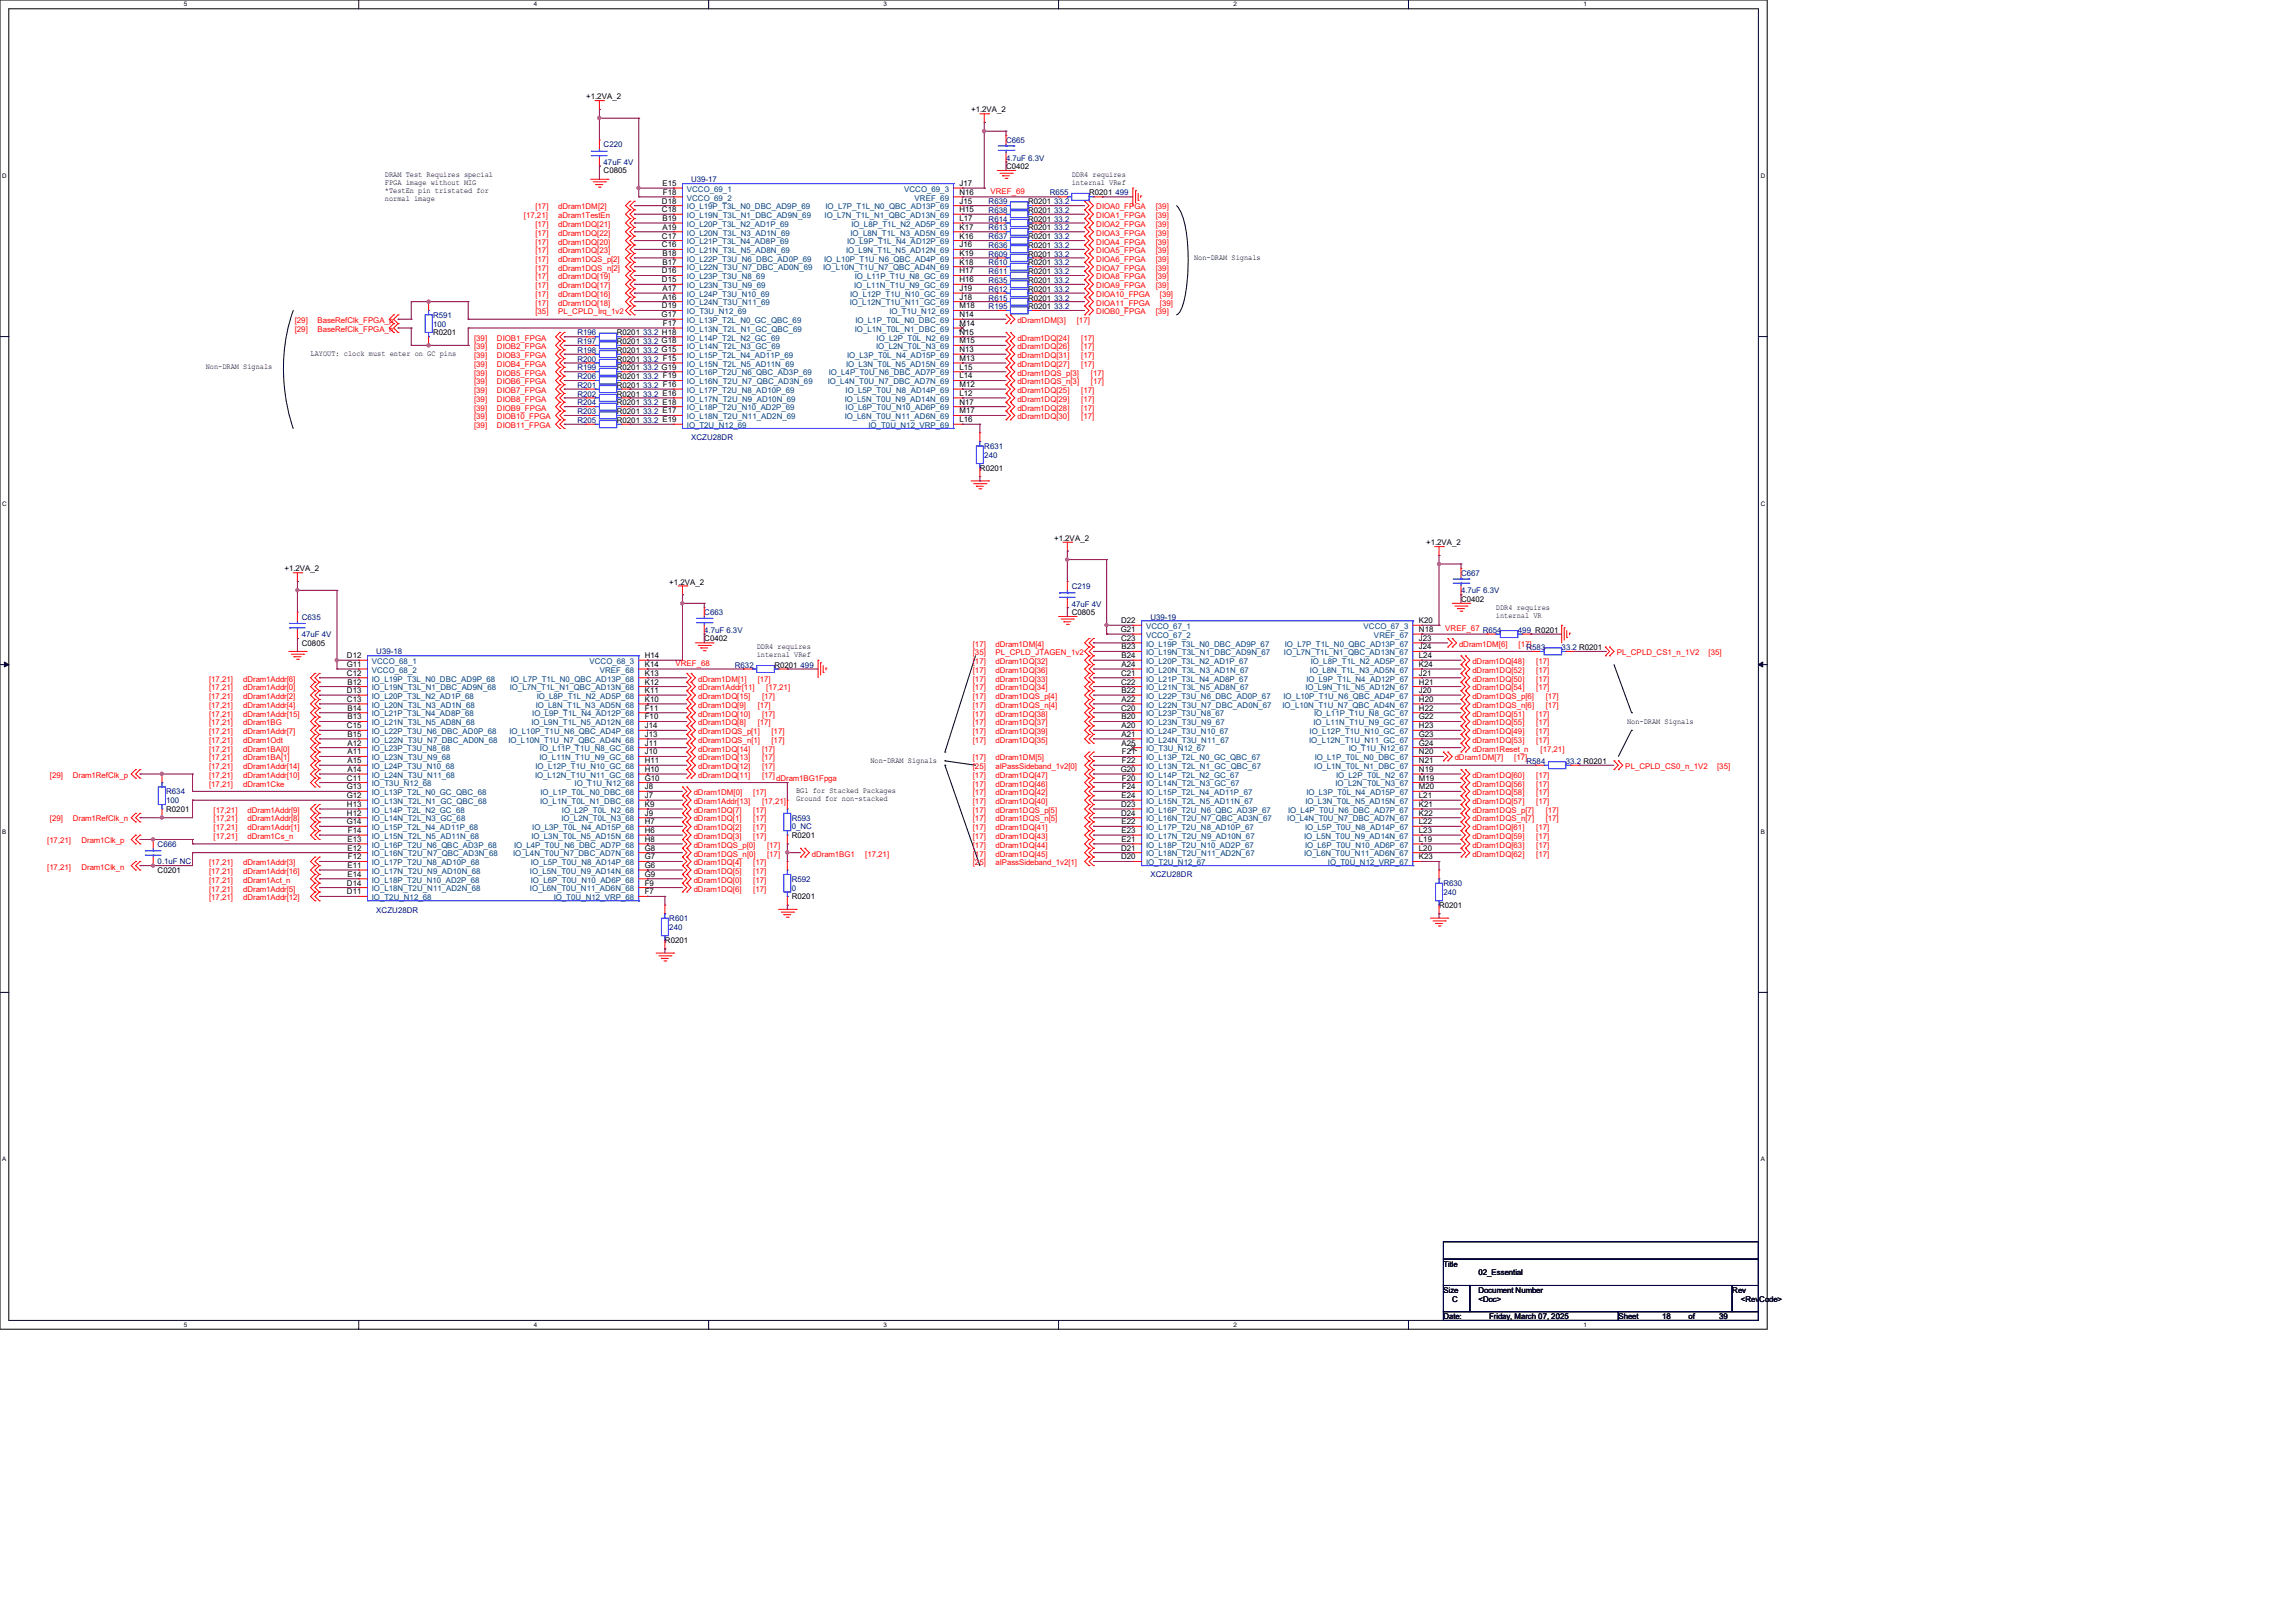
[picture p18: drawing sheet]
<svg xmlns="http://www.w3.org/2000/svg" width="420mm" height="297mm" viewBox="0 0 420 297" stroke-linecap="round" stroke-linejoin="round" font-family="sans-serif">
<defs><g id="words">
<g font-size="1.4">
<text x="107.2" y="18.2">+1.2VA_2</text>
<text x="177.6" y="20.6">+1.2VA_2</text>
<text x="70.4" y="32.4">DRAM Test Requires special</text>
<text x="70.4" y="33.8">FPGA image without MIG</text>
<text x="70.4" y="35.3">*TestEn pin tristated for</text>
<text x="110.4" y="31.8">C0805</text>
<text x="121.2" y="34">E15</text>
<text x="121.2" y="35.6">F18</text>
<text x="175.5" y="34">J17</text>
<text x="175.5" y="35.6">N16</text>
<text x="184" y="31">C0402</text>
<text x="196" y="32.4">DDR4 requires</text>
<text x="196" y="33.8">internal VRef</text>
<text x="199.2" y="35.8">R0201</text>
<text x="70.4" y="36.7">normal image</text>
<text x="121.1" y="37.3">D18</text>
<text x="121.1" y="38.8">C18</text>
<text x="121.2" y="40.4">B19</text>
<text x="175.5" y="37.3">J15</text>
<text x="175.5" y="38.8">H15</text>
<text x="175.5" y="40.4">L17</text>
<text x="188" y="37.4">R0201</text>
<text x="188" y="39">R0201</text>
<text x="188" y="40.6">R0201</text>
<text x="121.1" y="43.6">C17</text>
<text x="121.1" y="45.3">C16</text>
<text x="121.2" y="42">A19</text>
<text x="121.2" y="46.8">B18</text>
<text x="175.5" y="42">K17</text>
<text x="175.5" y="43.6">K16</text>
<text x="175.5" y="45.3">J16</text>
<text x="175.5" y="46.8">K19</text>
<text x="188" y="43.8">R0201</text>
<text x="188" y="42.2">R0201</text>
<text x="188" y="45.4">R0201</text>
<text x="188" y="47">R0201</text>
<text x="218.4" y="47.6">Non-DRAM Signals</text>
<text x="121.1" y="50">D16</text>
<text x="121.1" y="51.6">D15</text>
<text x="121.2" y="48.4">B17</text>
<text x="121.2" y="53.3">A17</text>
<text x="175.5" y="48.4">K18</text>
<text x="175.5" y="50">H17</text>
<text x="175.5" y="51.6">H16</text>
<text x="175.5" y="53.3">J19</text>
<text x="188" y="50.2">R0201</text>
<text x="188" y="48.6">R0201</text>
<text x="188" y="51.8">R0201</text>
<text x="188" y="53.4">R0201</text>
<text x="121" y="58">G17</text>
<text x="121.1" y="56.4">D19</text>
<text x="121.2" y="54.8">A16</text>
<text x="121.2" y="59.6">F17</text>
<text x="175.5" y="54.8">J18</text>
<text x="175.5" y="56.4">M18</text>
<text x="175.5" y="58">N14</text>
<text x="175.5" y="59.6">M14</text>
<text x="188" y="56.6">R0201</text>
<text x="188" y="55">R0201</text>
<text x="56.8" y="65.2">LAYOUT: clock must enter on GC pins</text>
<text x="79.2" y="61.4">R0201</text>
<text x="112.8" y="63">R0201</text>
<text x="112.8" y="61.4">R0201</text>
<text x="112.8" y="64.6">R0201</text>
<text x="175.5" y="61.3">N15</text>
<text x="175.5" y="62.8">M15</text>
<text x="175.5" y="64.4">N13</text>
<text x="37.6" y="67.6">Non-DRAM Signals</text>
<text x="112.8" y="69.4">R0201</text>
<text x="112.8" y="71">R0201</text>
<text x="112.8" y="66.2">R0201</text>
<text x="112.8" y="67.8">R0201</text>
<text x="175.5" y="66">M13</text>
<text x="175.5" y="67.7">L15</text>
<text x="175.5" y="69.3">L14</text>
<text x="175.5" y="70.8">M12</text>
<text x="112.8" y="77.4">R0201</text>
<text x="112.8" y="72.6">R0201</text>
<text x="112.8" y="74.2">R0201</text>
<text x="112.8" y="75.8">R0201</text>
<text x="175.5" y="72.4">L12</text>
<text x="175.5" y="74">N17</text>
<text x="175.5" y="75.7">M17</text>
<text x="175.5" y="77.3">L16</text>
<text x="179.2" y="86.2">R0201</text>
<text x="192.8" y="99">+1.2VA_2</text>
<text x="260.9" y="99.8">+1.2VA_2</text>
<text x="52" y="104.6">+1.2VA_2</text>
<text x="122.4" y="107">+1.2VA_2</text>
<text x="196" y="112.6">C0805</text>
<text x="267.3" y="110.2">C0402</text>
<text x="273.6" y="111.6">DDR4 requires</text>
<text x="273.6" y="113">internal VR</text>
<text x="55.2" y="118.2">C0805</text>
<text x="128.8" y="117.4">C0402</text>
<text x="138.4" y="118.8">DDR4 requires</text>
<text x="205" y="115.7">G21</text>
<text x="205.1" y="114">D22</text>
<text x="205.1" y="117.3">C23</text>
<text x="205.1" y="118.8">B23</text>
<text x="259.5" y="114">K20</text>
<text x="259.5" y="115.7">N18</text>
<text x="259.5" y="117.3">J23</text>
<text x="259.5" y="118.8">J24</text>
<text x="63.4" y="122.1">G11</text>
<text x="63.5" y="120.4">D12</text>
<text x="63.5" y="123.7">C12</text>
<text x="63.5" y="125.3">B12</text>
<text x="117.9" y="120.4">H14</text>
<text x="117.9" y="122.1">K14</text>
<text x="117.9" y="123.7">K13</text>
<text x="117.9" y="125.3">K12</text>
<text x="138.4" y="120.3">internal VRef</text>
<text x="141.6" y="122.2">R0201</text>
<text x="205.1" y="123.7">C21</text>
<text x="205.1" y="125.3">C22</text>
<text x="205.1" y="120.4">B24</text>
<text x="205.1" y="122.1">A24</text>
<text x="259.5" y="120.4">L24</text>
<text x="259.5" y="122.1">K24</text>
<text x="259.5" y="123.7">J21</text>
<text x="259.5" y="125.3">H21</text>
<text x="63.5" y="126.8">D13</text>
<text x="63.5" y="128.4">C13</text>
<text x="63.5" y="130.1">B14</text>
<text x="63.5" y="131.7">B13</text>
<text x="117.9" y="126.8">K11</text>
<text x="117.9" y="128.4">K10</text>
<text x="117.9" y="130.1">F11</text>
<text x="117.9" y="131.7">F10</text>
<text x="205.1" y="130.1">C20</text>
<text x="205.1" y="126.8">B22</text>
<text x="205.1" y="128.4">A22</text>
<text x="205.1" y="131.7">B20</text>
<text x="259.5" y="126.8">J20</text>
<text x="259.5" y="128.4">H20</text>
<text x="259.5" y="130.1">H22</text>
<text x="259.5" y="131.7">G22</text>
<text x="63.5" y="133.3">C15</text>
<text x="63.5" y="134.8">B15</text>
<text x="63.5" y="136.4">A12</text>
<text x="117.9" y="133.3">J14</text>
<text x="117.9" y="134.8">J13</text>
<text x="117.9" y="136.4">J11</text>
<text x="205.1" y="133.3">A20</text>
<text x="205.1" y="134.8">A21</text>
<text x="205.1" y="136.4">A25</text>
<text x="259.5" y="133.3">H23</text>
<text x="259.5" y="134.8">G23</text>
<text x="259.5" y="136.4">G24</text>
<text x="297.6" y="132.4">Non-DRAM Signals</text>
<text x="63.5" y="142.8">C11</text>
<text x="63.5" y="138.1">A11</text>
<text x="63.5" y="139.7">A15</text>
<text x="63.5" y="141.3">A14</text>
<text x="117.9" y="138.1">J10</text>
<text x="117.9" y="139.7">H11</text>
<text x="117.9" y="141.3">H10</text>
<text x="117.9" y="142.8">G10</text>
<text x="159.2" y="139.6">Non-DRAM Signals</text>
<text x="205" y="141.3">G20</text>
<text x="205.2" y="138.1">F21</text>
<text x="205.2" y="139.7">F22</text>
<text x="205.2" y="142.8">F20</text>
<text x="259.5" y="138.1">N20</text>
<text x="259.5" y="139.7">N21</text>
<text x="259.5" y="141.3">N19</text>
<text x="259.5" y="142.8">M19</text>
<text x="30.4" y="148.6">R0201</text>
<text x="63.4" y="144.4">G13</text>
<text x="63.4" y="146.1">G12</text>
<text x="63.5" y="147.7">H13</text>
<text x="63.5" y="149.3">H12</text>
<text x="117.9" y="144.4">J8</text>
<text x="117.9" y="146.1">J7</text>
<text x="117.9" y="147.7">K9</text>
<text x="117.9" y="149.3">J9</text>
<text x="145.6" y="145.2">BG1 for Stacked Packages</text>
<text x="145.6" y="146.6">Ground for non-stacked</text>
<text x="205.1" y="147.7">D23</text>
<text x="205.1" y="149.3">D24</text>
<text x="205.1" y="146.1">E24</text>
<text x="205.2" y="144.4">F24</text>
<text x="259.5" y="144.4">M20</text>
<text x="259.5" y="146.1">L21</text>
<text x="259.5" y="147.7">K21</text>
<text x="259.5" y="149.3">K22</text>
<text x="63.4" y="150.8">G14</text>
<text x="63.5" y="154.1">E13</text>
<text x="63.5" y="155.7">E12</text>
<text x="63.6" y="152.4">F14</text>
<text x="117.9" y="150.8">H7</text>
<text x="117.9" y="152.4">H6</text>
<text x="117.9" y="154.1">H8</text>
<text x="117.9" y="155.7">G8</text>
<text x="144.8" y="153.4">R0201</text>
<text x="205.1" y="155.7">D21</text>
<text x="205.1" y="150.8">E22</text>
<text x="205.1" y="152.4">E23</text>
<text x="205.1" y="154.1">E21</text>
<text x="259.5" y="150.8">L22</text>
<text x="259.5" y="152.4">L23</text>
<text x="259.5" y="154.1">L19</text>
<text x="259.5" y="155.7">L20</text>
<text x="28.8" y="159.8">C0201</text>
<text x="63.5" y="158.8">E11</text>
<text x="63.5" y="160.4">E14</text>
<text x="63.6" y="157.3">F12</text>
<text x="117.9" y="157.3">G7</text>
<text x="117.9" y="158.8">G6</text>
<text x="117.9" y="160.4">G9</text>
<text x="205.1" y="157.3">D20</text>
<text x="259.5" y="157.3">K23</text>
<text x="63.5" y="162.1">D14</text>
<text x="63.5" y="163.7">D11</text>
<text x="117.9" y="162.1">F9</text>
<text x="117.9" y="163.7">F7</text>
<text x="144.8" y="164.6">R0201</text>
<text x="263.2" y="166.2">R0201</text>
<text x="121.6" y="172.6">R0201</text>
<text x="264" y="231.8">Title</text>
<text x="270.4" y="233.4">02_Essential</text>
<text x="264" y="236.6">Size</text>
<text x="265.6" y="238.2">C</text>
<text x="270.4" y="236.6">Document Number</text>
<text x="270.4" y="238.2">&lt;Doc&gt;</text>
<text x="316.9" y="236.6">Rev</text>
<text x="318.4" y="238.2">&lt;RevCode&gt;</text>
<text x="264" y="241.4">Date:</text>
<text x="272.4" y="241.4">Friday, March 07, 2025</text>
<text x="296" y="241.4">Sheet</text>
<text x="304" y="241.4">18</text>
<text x="308.9" y="241.4">of</text>
<text x="314.5" y="241.4">39</text>
</g>
<g font-size="1.4" fill="#000080">
<text x="110.4" y="27">C220</text>
<text x="184" y="26.2">C665</text>
<text x="184" y="29.4">4.7uF 6.3V</text>
<text x="110.4" y="30.2">47uF 4V</text>
<text x="126.4" y="33.4">U39-17</text>
<text x="192" y="35.8">R655</text>
<text x="204.1" y="35.8">499</text>
<text x="180.8" y="37.4">R639</text>
<text x="180.8" y="39">R638</text>
<text x="180.8" y="40.6">R614</text>
<text x="192.8" y="37.4">33.2</text>
<text x="192.8" y="39">33.2</text>
<text x="192.8" y="40.6">33.2</text>
<text x="180.8" y="43.8">R637</text>
<text x="180.8" y="42.2">R613</text>
<text x="180.8" y="45.4">R636</text>
<text x="180.8" y="47">R609</text>
<text x="192.8" y="43.8">33.2</text>
<text x="192.8" y="42.2">33.2</text>
<text x="192.8" y="45.4">33.2</text>
<text x="192.8" y="47">33.2</text>
<text x="180.8" y="50.2">R611</text>
<text x="180.8" y="48.6">R610</text>
<text x="180.8" y="51.8">R635</text>
<text x="180.8" y="53.4">R612</text>
<text x="192.8" y="50.2">33.2</text>
<text x="192.8" y="48.6">33.2</text>
<text x="192.8" y="51.8">33.2</text>
<text x="192.8" y="53.4">33.2</text>
<text x="79.2" y="58.2">R591</text>
<text x="79.2" y="59.8">100</text>
<text x="180.8" y="56.6">R195</text>
<text x="180.8" y="55">R615</text>
<text x="192.8" y="56.6">33.2</text>
<text x="192.8" y="55">33.2</text>
<text x="105.6" y="63">R197</text>
<text x="105.6" y="61.4">R196</text>
<text x="105.6" y="64.6">R198</text>
<text x="117.6" y="63">33.2 G18</text>
<text x="117.6" y="61.4">33.2 H18</text>
<text x="117.6" y="64.6">33.2 G15</text>
<text x="105.6" y="69.4">R206</text>
<text x="105.6" y="71">R201</text>
<text x="105.6" y="66.2">R200</text>
<text x="105.6" y="67.8">R199</text>
<text x="117.6" y="69.4">33.2 F19</text>
<text x="117.6" y="71">33.2 F16</text>
<text x="117.6" y="66.2">33.2 F15</text>
<text x="117.6" y="67.8">33.2 G19</text>
<text x="105.6" y="77.4">R205</text>
<text x="105.6" y="72.6">R202</text>
<text x="105.6" y="74.2">R204</text>
<text x="105.6" y="75.8">R203</text>
<text x="117.6" y="77.4">33.2 E19</text>
<text x="117.6" y="72.6">33.2 E16</text>
<text x="117.6" y="74.2">33.2 E18</text>
<text x="117.6" y="75.8">33.2 E17</text>
<text x="126.4" y="80.6">XCZU28DR</text>
<text x="180" y="82.2">R631</text>
<text x="180" y="83.8">240</text>
<text x="196" y="107.8">C219</text>
<text x="267.3" y="105.4">C667</text>
<text x="55.2" y="113.4">C635</text>
<text x="128.8" y="112.6">C663</text>
<text x="196" y="111">47uF 4V</text>
<text x="210.4" y="113.4">U39-19</text>
<text x="267.3" y="108.6">4.7uF 6.3V</text>
<text x="55.2" y="116.6">47uF 4V</text>
<text x="68.8" y="119.8">U39-18</text>
<text x="128.8" y="115.8">4.7uF 6.3V</text>
<text x="277.7" y="115.8">499 R0201</text>
<text x="279.2" y="119">R583</text>
<text x="285.7" y="119">33.2 R0201</text>
<text x="134.4" y="122.2">R632</text>
<text x="146.4" y="122.2">499</text>
<text x="279.2" y="139.8">R584</text>
<text x="286.4" y="139.8">33.2 R0201</text>
<text x="30.4" y="145.4">R634</text>
<text x="30.4" y="147">100</text>
<text x="28.8" y="155">C666</text>
<text x="144.8" y="150.2">R593</text>
<text x="144.8" y="151.8">0_NC</text>
<text x="28.8" y="158.2">0.1uF NC</text>
<text x="144.8" y="161.4">R592</text>
<text x="210.4" y="160.6">XCZU28DR</text>
<text x="68.8" y="167">XCZU28DR</text>
<text x="144.8" y="163">0</text>
<text x="264" y="162.2">R630</text>
<text x="264" y="163.8">240</text>
<text x="122.4" y="168.6">R601</text>
<text x="122.4" y="170.2">240</text>
</g>
<g font-size="1.4" fill="#004080">
<text x="125.6" y="35.1">VCCO_69_1</text>
<text x="165.4" y="35.1">VCCO_69_3</text>
<text x="125.6" y="36.7">VCCO_69_2</text>
<text x="125.6" y="38.3">IO_L19P_T3L_N0_DBC_AD9P_69</text>
<text x="125.6" y="39.9">IO_L19N_T3L_N1_DBC_AD9N_69</text>
<text x="125.6" y="41.5">IO_L20P_T3L_N2_AD1P_69</text>
<text x="150.8" y="39.9">IO_L7N_T1L_N1_QBC_AD13N_69</text>
<text x="151" y="38.3">IO_L7P_T1L_N0_QBC_AD13P_69</text>
<text x="155.7" y="41.5">IO_L8P_T1L_N2_AD5P_69</text>
<text x="167.3" y="36.7">VREF_69</text>
<text x="125.6" y="43.1">IO_L20N_T3L_N3_AD1N_69</text>
<text x="125.6" y="44.7">IO_L21P_T3L_N4_AD8P_69</text>
<text x="125.6" y="46.3">IO_L21N_T3L_N5_AD8N_69</text>
<text x="125.6" y="47.9">IO_L22P_T3U_N6_DBC_AD0P_69</text>
<text x="150.8" y="47.9">IO_L10P_T1U_N6_QBC_AD4P_69</text>
<text x="154.8" y="46.3">IO_L9N_T1L_N5_AD12N_69</text>
<text x="154.9" y="44.7">IO_L9P_T1L_N4_AD12P_69</text>
<text x="155.6" y="43.1">IO_L8N_T1L_N3_AD5N_69</text>
<text x="125.6" y="49.5">IO_L22N_T3U_N7_DBC_AD0N_69</text>
<text x="125.6" y="51.1">IO_L23P_T3U_N8_69</text>
<text x="125.6" y="52.7">IO_L23N_T3U_N9_69</text>
<text x="150.6" y="49.5">IO_L10N_T1U_N7_QBC_AD4N_69</text>
<text x="156.3" y="52.7">IO_L11N_T1U_N9_GC_69</text>
<text x="156.3" y="51.1">IO_L11P_T1U_N8_GC_69</text>
<text x="125.6" y="54.3">IO_L24P_T3U_N10_69</text>
<text x="125.6" y="55.9">IO_L24N_T3U_N11_69</text>
<text x="125.6" y="57.5">IO_T3U_N12_69</text>
<text x="125.6" y="59.1">IO_L13P_T2L_N0_GC_QBC_69</text>
<text x="155.4" y="55.9">IO_L12N_T1U_N11_GC_69</text>
<text x="155.5" y="54.3">IO_L12P_T1U_N10_GC_69</text>
<text x="156.5" y="59.1">IO_L1P_T0L_N0_DBC_69</text>
<text x="162.7" y="57.5">IO_T1U_N12_69</text>
<text x="125.6" y="60.7">IO_L13N_T2L_N1_GC_QBC_69</text>
<text x="125.6" y="62.3">IO_L14P_T2L_N2_GC_69</text>
<text x="125.6" y="63.9">IO_L14N_T2L_N3_GC_69</text>
<text x="125.6" y="65.5">IO_L15P_T2L_N4_AD11P_69</text>
<text x="154.9" y="65.5">IO_L3P_T0L_N4_AD15P_69</text>
<text x="156.4" y="60.7">IO_L1N_T0L_N1_DBC_69</text>
<text x="160.3" y="63.9">IO_L2N_T0L_N3_69</text>
<text x="160.4" y="62.3">IO_L2P_T0L_N2_69</text>
<text x="125.6" y="67.1">IO_L15N_T2L_N5_AD11N_69</text>
<text x="125.6" y="68.7">IO_L16P_T2U_N6_QBC_AD3P_69</text>
<text x="125.6" y="70.3">IO_L16N_T2U_N7_QBC_AD3N_69</text>
<text x="125.6" y="71.9">IO_L17P_T2U_N8_AD10P_69</text>
<text x="151.4" y="70.3">IO_L4N_T0U_N7_DBC_AD7N_69</text>
<text x="151.6" y="68.7">IO_L4P_T0U_N6_DBC_AD7P_69</text>
<text x="154.7" y="71.9">IO_L5P_T0U_N8_AD14P_69</text>
<text x="154.8" y="67.1">IO_L3N_T0L_N5_AD15N_69</text>
<text x="125.6" y="73.5">IO_L17N_T2U_N9_AD10N_69</text>
<text x="125.6" y="75.1">IO_L18P_T2U_N10_AD2P_69</text>
<text x="125.6" y="76.7">IO_L18N_T2U_N11_AD2N_69</text>
<text x="154.5" y="73.5">IO_L5N_T0U_N9_AD14N_69</text>
<text x="154.5" y="76.7">IO_L6N_T0U_N11_AD6N_69</text>
<text x="154.7" y="75.1">IO_L6P_T0U_N10_AD6P_69</text>
<text x="125.6" y="78.3">IO_T2U_N12_69</text>
<text x="158.9" y="78.3">IO_T0U_N12_VRP_69</text>
<text x="209.6" y="115.1">VCCO_67_1</text>
<text x="209.6" y="116.7">VCCO_67_2</text>
<text x="209.6" y="118.3">IO_L19P_T3L_N0_DBC_AD9P_67</text>
<text x="209.6" y="119.9">IO_L19N_T3L_N1_DBC_AD9N_67</text>
<text x="234.9" y="119.9">IO_L7N_T1L_N1_QBC_AD13N_67</text>
<text x="235" y="118.3">IO_L7P_T1L_N0_QBC_AD13P_67</text>
<text x="249.4" y="115.1">VCCO_67_3</text>
<text x="251.3" y="116.7">VREF_67</text>
<text x="68" y="121.5">VCCO_68_1</text>
<text x="68" y="123.1">VCCO_68_2</text>
<text x="68" y="124.7">IO_L19P_T3L_N0_DBC_AD9P_68</text>
<text x="93.4" y="124.7">IO_L7P_T1L_N0_QBC_AD13P_68</text>
<text x="107.8" y="121.5">VCCO_68_3</text>
<text x="109.7" y="123.1">VREF_68</text>
<text x="209.6" y="121.5">IO_L20P_T3L_N2_AD1P_67</text>
<text x="209.6" y="123.1">IO_L20N_T3L_N3_AD1N_67</text>
<text x="209.6" y="124.7">IO_L21P_T3L_N4_AD8P_67</text>
<text x="239" y="124.7">IO_L9P_T1L_N4_AD12P_67</text>
<text x="239.6" y="123.1">IO_L8N_T1L_N3_AD5N_67</text>
<text x="239.8" y="121.5">IO_L8P_T1L_N2_AD5P_67</text>
<text x="68" y="126.3">IO_L19N_T3L_N1_DBC_AD9N_68</text>
<text x="68" y="127.9">IO_L20P_T3L_N2_AD1P_68</text>
<text x="68" y="129.5">IO_L20N_T3L_N3_AD1N_68</text>
<text x="68" y="131.1">IO_L21P_T3L_N4_AD8P_68</text>
<text x="93.3" y="126.3">IO_L7N_T1L_N1_QBC_AD13N_68</text>
<text x="97.4" y="131.1">IO_L9P_T1L_N4_AD12P_68</text>
<text x="98" y="129.5">IO_L8N_T1L_N3_AD5N_68</text>
<text x="98.2" y="127.9">IO_L8P_T1L_N2_AD5P_68</text>
<text x="209.6" y="126.3">IO_L21N_T3L_N5_AD8N_67</text>
<text x="209.6" y="127.9">IO_L22P_T3U_N6_DBC_AD0P_67</text>
<text x="209.6" y="129.5">IO_L22N_T3U_N7_DBC_AD0N_67</text>
<text x="209.6" y="131.1">IO_L23P_T3U_N8_67</text>
<text x="234.6" y="129.5">IO_L10N_T1U_N7_QBC_AD4N_67</text>
<text x="234.8" y="127.9">IO_L10P_T1U_N6_QBC_AD4P_67</text>
<text x="238.8" y="126.3">IO_L9N_T1L_N5_AD12N_67</text>
<text x="240.4" y="131.1">IO_L11P_T1U_N8_GC_67</text>
<text x="68" y="132.7">IO_L21N_T3L_N5_AD8N_68</text>
<text x="68" y="134.3">IO_L22P_T3U_N6_DBC_AD0P_68</text>
<text x="68" y="135.9">IO_L22N_T3U_N7_DBC_AD0N_68</text>
<text x="68" y="137.5">IO_L23P_T3U_N8_68</text>
<text x="93" y="135.9">IO_L10N_T1U_N7_QBC_AD4N_68</text>
<text x="93.2" y="134.3">IO_L10P_T1U_N6_QBC_AD4P_68</text>
<text x="97.2" y="132.7">IO_L9N_T1L_N5_AD12N_68</text>
<text x="98.8" y="137.5">IO_L11P_T1U_N8_GC_68</text>
<text x="209.6" y="132.7">IO_L23N_T3U_N9_67</text>
<text x="209.6" y="134.3">IO_L24P_T3U_N10_67</text>
<text x="209.6" y="135.9">IO_L24N_T3U_N11_67</text>
<text x="209.6" y="137.5">IO_T3U_N12_67</text>
<text x="239.5" y="135.9">IO_L12N_T1U_N11_GC_67</text>
<text x="239.6" y="134.3">IO_L12P_T1U_N10_GC_67</text>
<text x="240.3" y="132.7">IO_L11N_T1U_N9_GC_67</text>
<text x="246.7" y="137.5">IO_T1U_N12_67</text>
<text x="68" y="139.1">IO_L23N_T3U_N9_68</text>
<text x="68" y="140.7">IO_L24P_T3U_N10_68</text>
<text x="68" y="142.3">IO_L24N_T3U_N11_68</text>
<text x="68" y="143.9">IO_T3U_N12_68</text>
<text x="97.9" y="142.3">IO_L12N_T1U_N11_GC_68</text>
<text x="98" y="140.7">IO_L12P_T1U_N10_GC_68</text>
<text x="98.7" y="139.1">IO_L11N_T1U_N9_GC_68</text>
<text x="105.1" y="143.9">IO_T1U_N12_68</text>
<text x="209.6" y="139.1">IO_L13P_T2L_N0_GC_QBC_67</text>
<text x="209.6" y="140.7">IO_L13N_T2L_N1_GC_QBC_67</text>
<text x="209.6" y="142.3">IO_L14P_T2L_N2_GC_67</text>
<text x="209.6" y="143.9">IO_L14N_T2L_N3_GC_67</text>
<text x="240.4" y="140.7">IO_L1N_T0L_N1_DBC_67</text>
<text x="240.5" y="139.1">IO_L1P_T0L_N0_DBC_67</text>
<text x="244.3" y="143.9">IO_L2N_T0L_N3_67</text>
<text x="244.4" y="142.3">IO_L2P_T0L_N2_67</text>
<text x="68" y="145.5">IO_L13P_T2L_N0_GC_QBC_68</text>
<text x="68" y="147.1">IO_L13N_T2L_N1_GC_QBC_68</text>
<text x="68" y="148.7">IO_L14P_T2L_N2_GC_68</text>
<text x="98.8" y="147.1">IO_L1N_T0L_N1_DBC_68</text>
<text x="98.9" y="145.5">IO_L1P_T0L_N0_DBC_68</text>
<text x="102.8" y="148.7">IO_L2P_T0L_N2_68</text>
<text x="209.6" y="145.5">IO_L15P_T2L_N4_AD11P_67</text>
<text x="209.6" y="147.1">IO_L15N_T2L_N5_AD11N_67</text>
<text x="209.6" y="148.7">IO_L16P_T2U_N6_QBC_AD3P_67</text>
<text x="235.6" y="148.7">IO_L4P_T0U_N6_DBC_AD7P_67</text>
<text x="238.8" y="147.1">IO_L3N_T0L_N5_AD15N_67</text>
<text x="239" y="145.5">IO_L3P_T0L_N4_AD15P_67</text>
<text x="68" y="150.3">IO_L14N_T2L_N3_GC_68</text>
<text x="68" y="151.9">IO_L15P_T2L_N4_AD11P_68</text>
<text x="68" y="153.5">IO_L15N_T2L_N5_AD11N_68</text>
<text x="68" y="155.1">IO_L16P_T2U_N6_QBC_AD3P_68</text>
<text x="94" y="155.1">IO_L4P_T0U_N6_DBC_AD7P_68</text>
<text x="97.2" y="153.5">IO_L3N_T0L_N5_AD15N_68</text>
<text x="97.4" y="151.9">IO_L3P_T0L_N4_AD15P_68</text>
<text x="102.7" y="150.3">IO_L2N_T0L_N3_68</text>
<text x="209.6" y="150.3">IO_L16N_T2U_N7_QBC_AD3N_67</text>
<text x="209.6" y="151.9">IO_L17P_T2U_N8_AD10P_67</text>
<text x="209.6" y="153.5">IO_L17N_T2U_N9_AD10N_67</text>
<text x="209.6" y="155.1">IO_L18P_T2U_N10_AD2P_67</text>
<text x="235.5" y="150.3">IO_L4N_T0U_N7_DBC_AD7N_67</text>
<text x="238.5" y="153.5">IO_L5N_T0U_N9_AD14N_67</text>
<text x="238.7" y="151.9">IO_L5P_T0U_N8_AD14P_67</text>
<text x="238.7" y="155.1">IO_L6P_T0U_N10_AD6P_67</text>
<text x="68" y="156.7">IO_L16N_T2U_N7_QBC_AD3N_68</text>
<text x="68" y="158.3">IO_L17P_T2U_N8_AD10P_68</text>
<text x="68" y="159.9">IO_L17N_T2U_N9_AD10N_68</text>
<text x="68" y="161.5">IO_L18P_T2U_N10_AD2P_68</text>
<text x="93.9" y="156.7">IO_L4N_T0U_N7_DBC_AD7N_68</text>
<text x="96.9" y="159.9">IO_L5N_T0U_N9_AD14N_68</text>
<text x="97.1" y="158.3">IO_L5P_T0U_N8_AD14P_68</text>
<text x="97.1" y="161.5">IO_L6P_T0U_N10_AD6P_68</text>
<text x="209.6" y="156.7">IO_L18N_T2U_N11_AD2N_67</text>
<text x="209.6" y="158.3">IO_T2U_N12_67</text>
<text x="238.5" y="156.7">IO_L6N_T0U_N11_AD6N_67</text>
<text x="242.9" y="158.3">IO_T0U_N12_VRP_67</text>
<text x="68" y="163.1">IO_L18N_T2U_N11_AD2N_68</text>
<text x="68" y="164.7">IO_T2U_N12_68</text>
<text x="96.9" y="163.1">IO_L6N_T0U_N11_AD6N_68</text>
<text x="101.3" y="164.7">IO_T0U_N12_VRP_68</text>
</g>
<g font-size="1.4" fill="#f00">
<text x="181.2" y="35.5">VREF_69</text>
<text x="95.8" y="39.9">[17,21]</text>
<text x="98" y="38.3">[17]</text>
<text x="98" y="41.5">[17]</text>
<text x="102.1" y="38.3">dDram1DM[2]</text>
<text x="102.1" y="39.9">aDram1TestEn</text>
<text x="102.1" y="41.5">dDram1DQ[21]</text>
<text x="200.5" y="38.3">DIOA0_FPGA</text>
<text x="200.5" y="39.9">DIOA1_FPGA</text>
<text x="200.5" y="41.5">DIOA2_FPGA</text>
<text x="211.4" y="38.3">[39]</text>
<text x="211.4" y="39.9">[39]</text>
<text x="211.4" y="41.5">[39]</text>
<text x="98" y="43.1">[17]</text>
<text x="98" y="44.7">[17]</text>
<text x="98" y="46.3">[17]</text>
<text x="98" y="47.9">[17]</text>
<text x="102.1" y="43.1">dDram1DQ[22]</text>
<text x="102.1" y="44.7">dDram1DQ[20]</text>
<text x="102.1" y="46.3">dDram1DQ[23]</text>
<text x="102.1" y="47.9">dDram1DQS_p[2]</text>
<text x="200.5" y="43.1">DIOA3_FPGA</text>
<text x="200.5" y="44.7">DIOA4_FPGA</text>
<text x="200.5" y="46.3">DIOA5_FPGA</text>
<text x="200.5" y="47.9">DIOA6_FPGA</text>
<text x="211.4" y="43.1">[39]</text>
<text x="211.4" y="44.7">[39]</text>
<text x="211.4" y="46.3">[39]</text>
<text x="211.4" y="47.9">[39]</text>
<text x="98" y="49.5">[17]</text>
<text x="98" y="51.1">[17]</text>
<text x="98" y="52.7">[17]</text>
<text x="102.1" y="49.5">dDram1DQS_n[2]</text>
<text x="102.1" y="51.1">dDram1DQ[19]</text>
<text x="102.1" y="52.7">dDram1DQ[17]</text>
<text x="200.5" y="49.5">DIOA7_FPGA</text>
<text x="200.5" y="51.1">DIOA8_FPGA</text>
<text x="200.5" y="52.7">DIOA9_FPGA</text>
<text x="211.4" y="49.5">[39]</text>
<text x="211.4" y="51.1">[39]</text>
<text x="211.4" y="52.7">[39]</text>
<text x="53.9" y="59.1">[29]</text>
<text x="58.1" y="59.1">BaseRefClk_FPGA_p</text>
<text x="98" y="54.3">[17]</text>
<text x="98" y="55.9">[17]</text>
<text x="98" y="57.5">[35]</text>
<text x="102.1" y="54.3">dDram1DQ[16]</text>
<text x="102.1" y="55.9">dDram1DQ[18]</text>
<text x="102.1" y="57.5">PL_CPLD_Irq_1v2</text>
<text x="186.1" y="59.1">dDram1DM[3]</text>
<text x="197" y="59.1">[17]</text>
<text x="200.5" y="54.3">DIOA10_FPGA</text>
<text x="200.5" y="55.9">DIOA11_FPGA</text>
<text x="200.5" y="57.5">DIOB0_FPGA</text>
<text x="211.4" y="57.5">[39]</text>
<text x="212.2" y="54.3">[39]</text>
<text x="212.2" y="55.9">[39]</text>
<text x="53.9" y="60.8">[29]</text>
<text x="58.1" y="60.8">BaseRefClk_FPGA_n</text>
<text x="86.7" y="62.3">[39]</text>
<text x="86.7" y="63.9">[39]</text>
<text x="86.7" y="65.5">[39]</text>
<text x="90.9" y="62.3">DIOB1_FPGA</text>
<text x="90.9" y="63.9">DIOB2_FPGA</text>
<text x="90.9" y="65.5">DIOB3_FPGA</text>
<text x="186.1" y="62.3">dDram1DQ[24]</text>
<text x="186.1" y="63.9">dDram1DQ[26]</text>
<text x="186.1" y="65.5">dDram1DQ[31]</text>
<text x="197.8" y="62.3">[17]</text>
<text x="197.8" y="63.9">[17]</text>
<text x="197.8" y="65.5">[17]</text>
<text x="86.7" y="67.1">[39]</text>
<text x="86.7" y="68.8">[39]</text>
<text x="86.7" y="70.3">[39]</text>
<text x="86.7" y="71.9">[39]</text>
<text x="90.9" y="67.1">DIOB4_FPGA</text>
<text x="90.9" y="68.8">DIOB5_FPGA</text>
<text x="90.9" y="70.3">DIOB6_FPGA</text>
<text x="90.9" y="71.9">DIOB7_FPGA</text>
<text x="186.1" y="67.1">dDram1DQ[27]</text>
<text x="186.1" y="68.8">dDram1DQS_p[3]</text>
<text x="186.1" y="70.3">dDram1DQS_n[3]</text>
<text x="186.1" y="71.9">dDram1DQ[25]</text>
<text x="197.8" y="67.1">[17]</text>
<text x="197.8" y="71.9">[17]</text>
<text x="199.6" y="68.8">[17]</text>
<text x="199.6" y="70.3">[17]</text>
<text x="86.7" y="73.5">[39]</text>
<text x="86.7" y="75.1">[39]</text>
<text x="86.7" y="76.8">[39]</text>
<text x="90.9" y="73.5">DIOB8_FPGA</text>
<text x="90.9" y="75.1">DIOB9_FPGA</text>
<text x="90.9" y="76.8">DIOB10_FPGA</text>
<text x="186.1" y="73.5">dDram1DQ[29]</text>
<text x="186.1" y="75.1">dDram1DQ[28]</text>
<text x="186.1" y="76.8">dDram1DQ[30]</text>
<text x="197.8" y="73.5">[17]</text>
<text x="197.8" y="75.1">[17]</text>
<text x="197.8" y="76.8">[17]</text>
<text x="86.7" y="78.3">[39]</text>
<text x="90.9" y="78.3">DIOB11_FPGA</text>
<text x="178" y="118.3">[17]</text>
<text x="178" y="119.9">[35]</text>
<text x="182.1" y="118.3">dDram1DM[4]</text>
<text x="182.1" y="119.9">PL_CPLD_JTAGEN_1v2</text>
<text x="264.4" y="115.5">VREF_67 R654</text>
<text x="266.9" y="118.3">dDram1DM[6]</text>
<text x="277.8" y="118.3">[17]</text>
<text x="295.7" y="119.9">PL_CPLD_CS1_n_1V2</text>
<text x="312.5" y="119.9">[35]</text>
<text x="38.3" y="124.8">[17,21]</text>
<text x="44.5" y="124.8">dDram1Addr[6]</text>
<text x="123.6" y="121.9">VREF_68</text>
<text x="127.7" y="124.8">dDram1DM[1]</text>
<text x="138.6" y="124.8">[17]</text>
<text x="178" y="121.5">[17]</text>
<text x="178" y="123.2">[17]</text>
<text x="178" y="124.8">[17]</text>
<text x="182.1" y="121.5">dDram1DQ[32]</text>
<text x="182.1" y="123.2">dDram1DQ[36]</text>
<text x="182.1" y="124.8">dDram1DQ[33]</text>
<text x="269.3" y="121.5">dDram1DQ[48]</text>
<text x="269.3" y="123.2">dDram1DQ[52]</text>
<text x="269.3" y="124.8">dDram1DQ[50]</text>
<text x="281" y="121.5">[17]</text>
<text x="281" y="123.2">[17]</text>
<text x="281" y="124.8">[17]</text>
<text x="38.3" y="126.3">[17,21]</text>
<text x="38.3" y="127.9">[17,21]</text>
<text x="38.3" y="129.5">[17,21]</text>
<text x="38.3" y="131.2">[17,21]</text>
<text x="44.5" y="126.3">dDram1Addr[0]</text>
<text x="44.5" y="127.9">dDram1Addr[2]</text>
<text x="44.5" y="129.5">dDram1Addr[4]</text>
<text x="44.5" y="131.2">dDram1Addr[15]</text>
<text x="127.7" y="126.3">dDram1Addr[11]</text>
<text x="127.7" y="127.9">dDram1DQ[15]</text>
<text x="127.7" y="129.5">dDram1DQ[9]</text>
<text x="127.7" y="131.2">dDram1DQ[10]</text>
<text x="138.6" y="129.5">[17]</text>
<text x="139.4" y="127.9">[17]</text>
<text x="139.4" y="131.2">[17]</text>
<text x="140.2" y="126.3">[17,21]</text>
<text x="178" y="126.3">[17]</text>
<text x="178" y="127.9">[17]</text>
<text x="178" y="129.5">[17]</text>
<text x="178" y="131.2">[17]</text>
<text x="182.1" y="126.3">dDram1DQ[34]</text>
<text x="182.1" y="127.9">dDram1DQS_p[4]</text>
<text x="182.1" y="129.5">dDram1DQS_n[4]</text>
<text x="182.1" y="131.2">dDram1DQ[38]</text>
<text x="269.3" y="126.3">dDram1DQ[54]</text>
<text x="269.3" y="127.9">dDram1DQS_p[6]</text>
<text x="269.3" y="129.5">dDram1DQS_n[6]</text>
<text x="269.3" y="131.2">dDram1DQ[51]</text>
<text x="281" y="126.3">[17]</text>
<text x="281" y="131.2">[17]</text>
<text x="282.7" y="127.9">[17]</text>
<text x="282.7" y="129.5">[17]</text>
<text x="38.3" y="132.8">[17,21]</text>
<text x="38.3" y="134.3">[17,21]</text>
<text x="38.3" y="135.9">[17,21]</text>
<text x="38.3" y="137.5">[17,21]</text>
<text x="44.5" y="132.8">dDram1BG</text>
<text x="44.5" y="134.3">dDram1Addr[7]</text>
<text x="44.5" y="135.9">dDram1Odt</text>
<text x="44.5" y="137.5">dDram1BA[0]</text>
<text x="127.7" y="132.8">dDram1DQ[8]</text>
<text x="127.7" y="134.3">dDram1DQS_p[1]</text>
<text x="127.7" y="135.9">dDram1DQS_n[1]</text>
<text x="127.7" y="137.5">dDram1DQ[14]</text>
<text x="138.6" y="132.8">[17]</text>
<text x="139.4" y="137.5">[17]</text>
<text x="141.1" y="134.3">[17]</text>
<text x="141.1" y="135.9">[17]</text>
<text x="178" y="132.8">[17]</text>
<text x="178" y="134.3">[17]</text>
<text x="178" y="135.9">[17]</text>
<text x="182.1" y="132.8">dDram1DQ[37]</text>
<text x="182.1" y="134.3">dDram1DQ[39]</text>
<text x="182.1" y="135.9">dDram1DQ[35]</text>
<text x="269.3" y="132.8">dDram1DQ[55]</text>
<text x="269.3" y="134.3">dDram1DQ[49]</text>
<text x="269.3" y="135.9">dDram1DQ[53]</text>
<text x="269.3" y="137.5">dDram1Reset_n</text>
<text x="281" y="132.8">[17]</text>
<text x="281" y="134.3">[17]</text>
<text x="281" y="135.9">[17]</text>
<text x="281.8" y="137.5">[17,21]</text>
<text x="9.1" y="142.3">[29]</text>
<text x="13.3" y="142.3">Dram1RefClk_p</text>
<text x="38.3" y="139.2">[17,21]</text>
<text x="38.3" y="140.8">[17,21]</text>
<text x="38.3" y="142.3">[17,21]</text>
<text x="38.3" y="143.9">[17,21]</text>
<text x="44.5" y="139.2">dDram1BA[1]</text>
<text x="44.5" y="140.8">dDram1Addr[14]</text>
<text x="44.5" y="142.3">dDram1Addr[10]</text>
<text x="44.5" y="143.9">dDram1Cke</text>
<text x="127.7" y="139.2">dDram1DQ[13]</text>
<text x="127.7" y="140.8">dDram1DQ[12]</text>
<text x="127.7" y="142.3">dDram1DQ[11]</text>
<text x="139.4" y="139.2">[17]</text>
<text x="139.4" y="140.8">[17]</text>
<text x="139.4" y="142.3">[17]</text>
<text x="142" y="142.9">dDram1BG1Fpga</text>
<text x="178" y="139.2">[17]</text>
<text x="178" y="140.8">[25]</text>
<text x="178" y="142.3">[17]</text>
<text x="178" y="143.9">[17]</text>
<text x="182.1" y="139.2">dDram1DM[5]</text>
<text x="182.1" y="140.8">aIPassSideband_1v2[0]</text>
<text x="182.1" y="142.3">dDram1DQ[47]</text>
<text x="182.1" y="143.9">dDram1DQ[46]</text>
<text x="266.1" y="139.2">dDram1DM[7]</text>
<text x="269.3" y="142.3">dDram1DQ[60]</text>
<text x="269.3" y="143.9">dDram1DQ[56]</text>
<text x="277" y="139.2">[17]</text>
<text x="281" y="142.3">[17]</text>
<text x="281" y="143.9">[17]</text>
<text x="297.3" y="140.8">PL_CPLD_CS0_n_1V2</text>
<text x="314.1" y="140.8">[35]</text>
<text x="39.1" y="148.8">[17,21]</text>
<text x="45.3" y="148.8">dDram1Addr[9]</text>
<text x="126.9" y="148.8">dDram1DQ[7]</text>
<text x="126.9" y="145.5">dDram1DM[0]</text>
<text x="126.9" y="147.2">dDram1Addr[13]</text>
<text x="137.8" y="148.8">[17]</text>
<text x="137.8" y="145.5">[17]</text>
<text x="139.4" y="147.2">[17,21]</text>
<text x="178" y="145.5">[17]</text>
<text x="178" y="147.2">[17]</text>
<text x="178" y="148.8">[17]</text>
<text x="182.1" y="145.5">dDram1DQ[42]</text>
<text x="182.1" y="147.2">dDram1DQ[40]</text>
<text x="182.1" y="148.8">dDram1DQS_p[5]</text>
<text x="269.3" y="145.5">dDram1DQ[58]</text>
<text x="269.3" y="147.2">dDram1DQ[57]</text>
<text x="269.3" y="148.8">dDram1DQS_p[7]</text>
<text x="281" y="145.5">[17]</text>
<text x="281" y="147.2">[17]</text>
<text x="282.7" y="148.8">[17]</text>
<text x="8.6" y="154.4">[17,21]</text>
<text x="9.1" y="150.3">[29]</text>
<text x="13.3" y="150.3">Dram1RefClk_n</text>
<text x="14.9" y="154.4">Dram1Clk_p</text>
<text x="39.1" y="150.3">[17,21]</text>
<text x="39.1" y="151.9">[17,21]</text>
<text x="39.1" y="153.5">[17,21]</text>
<text x="45.3" y="150.3">dDram1Addr[8]</text>
<text x="45.3" y="151.9">dDram1Addr[1]</text>
<text x="45.3" y="153.5">dDram1Cs_n</text>
<text x="126.9" y="150.3">dDram1DQ[1]</text>
<text x="126.9" y="151.9">dDram1DQ[2]</text>
<text x="126.9" y="153.5">dDram1DQ[3]</text>
<text x="126.9" y="155.2">dDram1DQS_p[0]</text>
<text x="137.8" y="150.3">[17]</text>
<text x="137.8" y="151.9">[17]</text>
<text x="137.8" y="153.5">[17]</text>
<text x="140.3" y="155.2">[17]</text>
<text x="178" y="150.3">[17]</text>
<text x="178" y="151.9">[17]</text>
<text x="178" y="153.5">[17]</text>
<text x="178" y="155.2">[17]</text>
<text x="182.1" y="150.3">dDram1DQS_n[5]</text>
<text x="182.1" y="151.9">dDram1DQ[41]</text>
<text x="182.1" y="153.5">dDram1DQ[43]</text>
<text x="182.1" y="155.2">dDram1DQ[44]</text>
<text x="269.3" y="150.3">dDram1DQS_n[7]</text>
<text x="269.3" y="151.9">dDram1DQ[61]</text>
<text x="269.3" y="153.5">dDram1DQ[59]</text>
<text x="269.3" y="155.2">dDram1DQ[63]</text>
<text x="281" y="151.9">[17]</text>
<text x="281" y="153.5">[17]</text>
<text x="281" y="155.2">[17]</text>
<text x="282.7" y="150.3">[17]</text>
<text x="8.6" y="159.1">[17,21]</text>
<text x="14.9" y="159.1">Dram1Clk_n</text>
<text x="38.3" y="158.3">[17,21]</text>
<text x="38.3" y="159.9">[17,21]</text>
<text x="38.3" y="161.5">[17,21]</text>
<text x="44.5" y="158.3">dDram1Addr[3]</text>
<text x="44.5" y="159.9">dDram1Addr[16]</text>
<text x="44.5" y="161.5">dDram1Act_n</text>
<text x="126.9" y="156.8">dDram1DQS_n[0]</text>
<text x="126.9" y="158.3">dDram1DQ[4]</text>
<text x="126.9" y="159.9">dDram1DQ[5]</text>
<text x="126.9" y="161.5">dDram1DQ[0]</text>
<text x="137.8" y="158.3">[17]</text>
<text x="137.8" y="159.9">[17]</text>
<text x="137.8" y="161.5">[17]</text>
<text x="140.3" y="156.8">[17]</text>
<text x="148.5" y="156.8">dDram1BG1</text>
<text x="158.3" y="156.8">[17,21]</text>
<text x="178" y="156.8">[17]</text>
<text x="178" y="158.3">[25]</text>
<text x="182.1" y="156.8">dDram1DQ[45]</text>
<text x="182.1" y="158.3">aIPassSideband_1v2[1]</text>
<text x="269.3" y="156.8">dDram1DQ[62]</text>
<text x="281" y="156.8">[17]</text>
<text x="38.3" y="163.2">[17,21]</text>
<text x="38.3" y="164.8">[17,21]</text>
<text x="44.5" y="163.2">dDram1Addr[5]</text>
<text x="44.5" y="164.8">dDram1Addr[12]</text>
<text x="126.9" y="163.2">dDram1DQ[6]</text>
<text x="137.8" y="163.2">[17]</text>
</g>
<g font-size="1.1">
<text x="33.6" y="1.1">5</text>
<text x="97.6" y="1.1">4</text>
<text x="161.6" y="1.1">3</text>
<text x="225.6" y="1.1">2</text>
<text x="289.6" y="1.1">1</text>
<text x=".4" y="32.6">D</text>
<text x="322.1" y="32.6">D</text>
<text x=".4" y="92.5">C</text>
<text x="322.1" y="92.5">C</text>
<text x=".4" y="152.6">B</text>
<text x="322.1" y="152.6">B</text>
<text x=".4" y="212.6">A</text>
<text x="322.1" y="212.6">A</text>
<text x="33.6" y="242.8">5</text>
<text x="97.6" y="242.8">4</text>
<text x="161.6" y="242.8">3</text>
<text x="225.6" y="242.8">2</text>
<text x="289.6" y="242.8">1</text>
</g>
</g></defs>
<path d="M0 0h323.3v243.2h-323.3zM1.6 1.6h320v240h-320z" fill="none" stroke="#000" stroke-width=".18"/>
<g fill="#fff">
<path d="M33.6 .2h.6v1.2h-.6z"/>
<path d="M33.6 241.8h.6v1.2h-.6z"/>
</g>
<path d="M65.6 0v1.6M65.6 241.6v1.6" fill="none" stroke="#000" stroke-width=".18"/>
<g fill="#fff">
<path d="M97.6 .2h.6v1.2h-.6z"/>
<path d="M97.6 241.8h.6v1.2h-.6z"/>
</g>
<path d="M129.6 0v1.6M129.6 241.6v1.6" fill="none" stroke="#000" stroke-width=".18"/>
<g fill="#fff">
<path d="M161.6 .2h.6v1.2h-.6z"/>
<path d="M161.6 241.8h.6v1.2h-.6z"/>
</g>
<path d="M193.6 0v1.6M193.6 241.6v1.6" fill="none" stroke="#000" stroke-width=".18"/>
<g fill="#fff">
<path d="M225.6 .2h.6v1.2h-.6z"/>
<path d="M225.6 241.8h.6v1.2h-.6z"/>
</g>
<path d="M257.6 0v1.6M257.6 241.6v1.6" fill="none" stroke="#000" stroke-width=".18"/>
<g fill="#fff">
<path d="M289.6 .2h.6v1.2h-.6z"/>
<path d="M289.6 241.8h.6v1.2h-.6z"/>
<path d="M.4 31.6h.8v1.2h-.8z"/>
<path d="M322.1 31.6h.7v1.2h-.7z"/>
<path d="M.4 91.6h.8v1.2h-.8z"/>
<path d="M322.1 91.6h.7v1.2h-.7z"/>
</g>
<path d="M0 61.6h1.6M321.6 61.6h1.7" fill="none" stroke="#000" stroke-width=".18"/>
<g fill="#fff">
<path d="M.4 151.6h.7v1.2h-.7z"/>
<path d="M322.1 151.6h.7v1.2h-.7z"/>
</g>
<path d="M0 121.6h1.6M321.6 121.6h1.7" fill="none" stroke="#000" stroke-width=".18"/>
<path d="M.8 121.2l.8 .4-.8 .4zM321.6 121.6l.9-.4v.8z" fill="#000" stroke="#000" stroke-width=".18"/>
<g fill="#fff">
<path d="M.4 211.6h.7v1.2h-.7z"/>
<path d="M322.1 211.6h.7v1.2h-.7z"/>
</g>
<g fill="none" stroke="#000" stroke-width=".18">
<path d="M215.2 37.6a9 9 0 0 1 1.8 4.8 36.2 36.2 0 0 1-.5 13.1l-.8 1.8-.5 .3M53.6 56.8a33.8 33.8 0 0 0 0 21.6M172.8 137.6h.1M172.8 139.2h.1M172.8 139.2l5.6 .8M178.4 120l-5.6 17.6M295.2 121.6l3.2 8.8M298.4 130.4h.1M298.4 133.6h.1M298.4 133.6l-2.4 4.8M172.8 140h.1M172.8 140l6.4 18.4"/>
<path d="M0 181.6h1.6M321.6 181.6h1.7M264 227.2h57.6v3.2h-57.6zM264 230.4h57.6v4.8h-57.6zM264 235.2h4.9v4.8h-4.9zM268.9 235.2h48v4.8h-48zM316.9 235.2h4.7v4.8h-4.7zM264 240h32v1.6h-32zM296 240h25.6v1.6h-25.6z"/>
</g>
<g fill="none" stroke="#f00" stroke-width=".18">
<path d="M108.8 18.4h1.6M109.6 18.4v1.6M110.4 18.4h.1M108 32.8h3.2M108.5 33.3h2.2M109 33.8h.1M109 33.8h1.3M109.5 34.2h.3M109.6 20h.1M109.6 30.4h.1M109.6 25.6h.1M109.6 25.6v1.6"/>
<path d="M109.6 28.8v1.6M109.8 34.2h.1M110.7 33.3h.1M111.2 32.8h.1M115.2 36.8h.1M115.2 38.4h.1M115.2 36.8l-.8 .8 .8 .8M115.2 38.4l-.8 .8 .8 .8M116 36.8h.1M116 38.4h.1M116 36.8l-.8 .8 .8 .8M116 38.4l-.8 .8 .8 .8"/>
<path d="M123.2 34.4h.1M123.2 36h.1M123.2 37.6h.1M123.2 39.2h.1M123.2 37.6h1.6M123.2 39.2h1.6M123.2 36h1.6M123.2 34.4h1.6M174.4 37.6h1.6M174.4 39.2h1.6M174.4 36h1.6M174.4 34.4h1.6"/>
<path d="M176 34.4h.1M176 36h.1M176 37.6h.1M176 39.2h.1M179.2 20.8h1.6M180 22.4h.1M180 20.8v1.6M180.8 20.8h.1M182.4 37.6h.1M182.4 39.2h.1M182.4 31.2h3.2M182.4 37.6h1.6"/>
<path d="M182.4 39.2h1.6M182.9 31.7h2.3M183.4 32.2h.1M183.4 32.2h1.3M183.9 32.6h.3M184 24.8h.1M184 29.6h.1M184 24.8v1.6M184 28v1.6M184.2 32.6h.1M185.2 31.7h.1M185.6 31.2h.1"/>
<path d="M188.8 37.6h1.6M188.8 39.2h1.6M190.4 37.6h.1M190.4 39.2h.1M193.6 36h.1M193.6 36h1.6M198.4 36.8h.1M198.4 38.4h.1M198.4 36.8l.8 .8-.8 .8M198.4 38.4l.8 .8-.8 .8M199.2 36.8h.1M199.2 38.4h.1"/>
<path d="M199.2 36.8l.8 .8-.8 .8M199.2 38.4l.8 .8-.8 .8M200 36h1.6M201.6 36h.1M207.2 34.4h.1M207.2 34.4v3.2M207.7 34.9h.1M207.7 34.9v2.2M208.2 36.7h.1M208.2 35.4v1.3M208.7 35.9h.1M208.7 35.9v.3"/>
<path d="M72 57.6h.1M72 59.2h.1M72 57.6l-.8 .8 .8 .8M72 59.2l-.8 .8 .8 .8M72.8 57.6h.1M72.8 59.2h.1M72.8 57.6l-.8 .8 .8 .8M72.8 59.2l-.8 .8 .8 .8M78.4 55.2h.1M78.4 55.2v1.6M115.2 40h.1M115.2 41.6h.1"/>
<path d="M115.2 43.2h.1M115.2 44.8h.1M115.2 46.4h.1M115.2 48h.1M115.2 49.6h.1M115.2 51.2h.1M115.2 52.8h.1M115.2 54.4h.1M115.2 56h.1M115.2 57.6h.1M115.2 40l-.8 .8 .8 .8M115.2 41.6l-.8 .8 .8 .8"/>
<path d="M115.2 43.2l-.8 .8 .8 .8M115.2 44.8l-.8 .8 .8 .8M115.2 46.4l-.8 .8 .8 .8M115.2 48l-.8 .8 .8 .8M115.2 49.6l-.8 .8 .8 .8M115.2 51.2l-.8 .8 .8 .8M115.2 52.8l-.8 .8 .8 .8M115.2 54.4l-.8 .8 .8 .8M115.2 56l-.8 .8 .8 .8M116 40h.1M116 41.6h.1M116 43.2h.1"/>
<path d="M116 44.8h.1M116 46.4h.1M116 48h.1M116 49.6h.1M116 51.2h.1M116 52.8h.1M116 54.4h.1M116 56h.1M116 57.6h.1M116 40l-.8 .8 .8 .8M116 41.6l-.8 .8 .8 .8M116 43.2l-.8 .8 .8 .8"/>
<path d="M116 44.8l-.8 .8 .8 .8M116 46.4l-.8 .8 .8 .8M116 48l-.8 .8 .8 .8M116 49.6l-.8 .8 .8 .8M116 51.2l-.8 .8 .8 .8M116 52.8l-.8 .8 .8 .8M116 54.4l-.8 .8 .8 .8M116 56l-.8 .8 .8 .8M123.2 40.8h.1M123.2 42.4h.1M123.2 44h.1M123.2 45.6h.1"/>
<path d="M123.2 47.2h.1M123.2 48.8h.1M123.2 50.4h.1M123.2 52h.1M123.2 53.6h.1M123.2 55.2h.1M123.2 56.8h.1M123.2 58.4h.1M123.2 56.8h1.6M123.2 50.4h1.6M123.2 55.2h1.6M123.2 40.8h1.6"/>
<path d="M123.2 44h1.6M123.2 48.8h1.6M123.2 52h1.6M123.2 42.4h1.6M123.2 45.6h1.6M123.2 47.2h1.6M123.2 53.6h1.6M123.2 58.4h1.6M174.4 56.8h1.6M174.4 50.4h1.6M174.4 55.2h1.6M174.4 40.8h1.6"/>
<path d="M174.4 44h1.6M174.4 48.8h1.6M174.4 52h1.6M174.4 42.4h1.6M174.4 45.6h1.6M174.4 47.2h1.6M174.4 53.6h1.6M174.4 58.4h1.6M176 40.8h.1M176 42.4h.1M176 44h.1M176 45.6h.1"/>
<path d="M176 47.2h.1M176 48.8h.1M176 50.4h.1M176 52h.1M176 53.6h.1M176 55.2h.1M176 56.8h.1M176 58.4h.1M182.4 56.8h.1M182.4 50.4h.1M182.4 55.2h.1M182.4 40.8h.1"/>
<path d="M182.4 44h.1M182.4 48.8h.1M182.4 52h.1M182.4 42.4h.1M182.4 45.6h.1M182.4 53.6h.1M182.4 47.2h.1M182.4 56.8h1.6M182.4 50.4h1.6M182.4 55.2h1.6M182.4 40.8h1.6M182.4 44h1.6"/>
<path d="M182.4 48.8h1.6M182.4 52h1.6M182.4 42.4h1.6M182.4 45.6h1.6M182.4 47.2h1.6M182.4 53.6h1.6M184 57.6h.1M184 59.2h.1M184 57.6l.8 .8-.8 .8M184.8 57.6h.1M184.8 59.2h.1M184.8 57.6l.8 .8-.8 .8"/>
<path d="M188.8 56.8h1.6M188.8 50.4h1.6M188.8 55.2h1.6M188.8 40.8h1.6M188.8 44h1.6M188.8 48.8h1.6M188.8 52h1.6M188.8 42.4h1.6M188.8 45.6h1.6M188.8 47.2h1.6M188.8 53.6h1.6M190.4 56.8h.1"/>
<path d="M190.4 50.4h.1M190.4 55.2h.1M190.4 40.8h.1M190.4 44h.1M190.4 48.8h.1M190.4 52h.1M190.4 42.4h.1M190.4 45.6h.1M190.4 53.6h.1M190.4 47.2h.1M198.4 40h.1M198.4 41.6h.1"/>
<path d="M198.4 43.2h.1M198.4 44.8h.1M198.4 46.4h.1M198.4 48h.1M198.4 49.6h.1M198.4 51.2h.1M198.4 52.8h.1M198.4 54.4h.1M198.4 56h.1M198.4 57.6h.1M198.4 40l.8 .8-.8 .8M198.4 41.6l.8 .8-.8 .8"/>
<path d="M198.4 43.2l.8 .8-.8 .8M198.4 44.8l.8 .8-.8 .8M198.4 46.4l.8 .8-.8 .8M198.4 48l.8 .8-.8 .8M198.4 49.6l.8 .8-.8 .8M198.4 51.2l.8 .8-.8 .8M198.4 52.8l.8 .8-.8 .8M198.4 54.4l.8 .8-.8 .8M198.4 56l.8 .8-.8 .8M199.2 40h.1M199.2 41.6h.1M199.2 43.2h.1"/>
<path d="M199.2 44.8h.1M199.2 46.4h.1M199.2 48h.1M199.2 49.6h.1M199.2 51.2h.1M199.2 52.8h.1M199.2 54.4h.1M199.2 56h.1M199.2 57.6h.1M199.2 40l.8 .8-.8 .8M199.2 41.6l.8 .8-.8 .8M199.2 43.2l.8 .8-.8 .8"/>
<path d="M199.2 44.8l.8 .8-.8 .8M199.2 46.4l.8 .8-.8 .8M199.2 48l.8 .8-.8 .8M199.2 49.6l.8 .8-.8 .8M199.2 51.2l.8 .8-.8 .8M199.2 52.8l.8 .8-.8 .8M199.2 54.4l.8 .8-.8 .8M199.2 56l.8 .8-.8 .8M72 60.8h.1M72.8 60.8h.1M78.4 63.2h.1M78.4 61.6v1.6"/>
<path d="M102.4 60.8h.1M102.4 62.4h.1M102.4 64h.1M102.4 65.6h.1M102.4 67.2h.1M102.4 68.8h.1M102.4 70.4h.1M102.4 72h.1M102.4 73.6h.1M102.4 75.2h.1M102.4 76.8h.1M102.4 78.4h.1"/>
<path d="M102.4 60.8l-.8 .8 .8 .8M102.4 62.4l-.8 .8 .8 .8M102.4 64l-.8 .8 .8 .8M102.4 65.6l-.8 .8 .8 .8M102.4 67.2l-.8 .8 .8 .8M102.4 68.8l-.8 .8 .8 .8M102.4 70.4l-.8 .8 .8 .8M102.4 72l-.8 .8 .8 .8M102.4 73.6l-.8 .8 .8 .8M102.4 75.2l-.8 .8 .8 .8M102.4 76.8l-.8 .8 .8 .8M103.2 60.8h.1"/>
<path d="M103.2 62.4h.1M103.2 64h.1M103.2 65.6h.1M103.2 67.2h.1M103.2 68.8h.1M103.2 70.4h.1M103.2 72h.1M103.2 73.6h.1M103.2 75.2h.1M103.2 76.8h.1M103.2 78.4h.1M103.2 60.8l-.8 .8 .8 .8"/>
<path d="M103.2 64l-.8 .8 .8 .8M103.2 65.6l-.8 .8 .8 .8M103.2 68.8l-.8 .8 .8 .8M103.2 62.4l-.8 .8 .8 .8M103.2 67.2l-.8 .8 .8 .8M103.2 70.4l-.8 .8 .8 .8M103.2 72l-.8 .8 .8 .8M103.2 73.6l-.8 .8 .8 .8M103.2 75.2l-.8 .8 .8 .8M103.2 76.8l-.8 .8 .8 .8M107.2 77.6h.1M107.2 69.6h.1"/>
<path d="M107.2 63.2h.1M107.2 71.2h.1M107.2 72.8h.1M107.2 74.4h.1M107.2 61.6h.1M107.2 64.8h.1M107.2 76h.1M107.2 66.4h.1M107.2 68h.1M107.2 77.6h1.6M107.2 69.6h1.6M107.2 63.2h1.6"/>
<path d="M107.2 71.2h1.6M107.2 72.8h1.6M107.2 61.6h1.6M107.2 64.8h1.6M107.2 66.4h1.6M107.2 68h1.6M107.2 74.4h1.6M107.2 76h1.6M113.6 77.6h1.6M113.6 69.6h1.6M113.6 63.2h1.6M113.6 71.2h1.6"/>
<path d="M113.6 72.8h1.6M113.6 61.6h1.6M113.6 64.8h1.6M113.6 66.4h1.6M113.6 68h1.6M113.6 74.4h1.6M113.6 76h1.6M115.2 77.6h.1M115.2 69.6h.1M115.2 63.2h.1M115.2 71.2h.1M115.2 72.8h.1"/>
<path d="M115.2 74.4h.1M115.2 61.6h.1M115.2 64.8h.1M115.2 76h.1M115.2 66.4h.1M115.2 68h.1M123.2 60h.1M123.2 61.6h.1M123.2 63.2h.1M123.2 64.8h.1M123.2 66.4h.1M123.2 68h.1"/>
<path d="M123.2 69.6h.1M123.2 71.2h.1M123.2 72.8h.1M123.2 74.4h.1M123.2 76h.1M123.2 77.6h.1M123.2 77.6h1.6M123.2 69.6h1.6M123.2 63.2h1.6M123.2 71.2h1.6M123.2 72.8h1.6M123.2 60h1.6"/>
<path d="M123.2 61.6h1.6M123.2 64.8h1.6M123.2 66.4h1.6M123.2 68h1.6M123.2 74.4h1.6M123.2 76h1.6M174.4 77.6h1.6M174.4 69.6h1.6M174.4 63.2h1.6M174.4 71.2h1.6M174.4 72.8h1.6M174.4 60h1.6"/>
<path d="M174.4 61.6h1.6M174.4 64.8h1.6M174.4 66.4h1.6M174.4 68h1.6M174.4 74.4h1.6M174.4 76h1.6M176 60h.1M176 61.6h.1M176 63.2h.1M176 64.8h.1M176 66.4h.1M176 68h.1"/>
<path d="M176 69.6h.1M176 71.2h.1M176 72.8h.1M176 74.4h.1M176 76h.1M176 77.6h.1M179.2 79.2h.1M179.2 79.2v1.6M184 60.8h.1M184 62.4h.1M184 64h.1M184 65.6h.1"/>
<path d="M184 67.2h.1M184 68.8h.1M184 70.4h.1M184 72h.1M184 73.6h.1M184 75.2h.1M184 76.8h.1M184 62.4l.8 .8-.8 .8M184 64l.8 .8-.8 .8M184 65.6l.8 .8-.8 .8M184 70.4l.8 .8-.8 .8M184 60.8l.8 .8-.8 .8"/>
<path d="M184 67.2l.8 .8-.8 .8M184 68.8l.8 .8-.8 .8M184 72l.8 .8-.8 .8M184 73.6l.8 .8-.8 .8M184 75.2l.8 .8-.8 .8M184.8 60.8h.1M184.8 62.4h.1M184.8 64h.1M184.8 65.6h.1M184.8 67.2h.1M184.8 68.8h.1M184.8 70.4h.1"/>
<path d="M184.8 72h.1M184.8 73.6h.1M184.8 75.2h.1M184.8 76.8h.1M184.8 62.4l.8 .8-.8 .8M184.8 64l.8 .8-.8 .8M184.8 65.6l.8 .8-.8 .8M184.8 70.4l.8 .8-.8 .8M184.8 60.8l.8 .8-.8 .8M184.8 67.2l.8 .8-.8 .8M184.8 68.8l.8 .8-.8 .8M184.8 72l.8 .8-.8 .8"/>
<path d="M184.8 73.6l.8 .8-.8 .8M184.8 75.2l.8 .8-.8 .8M177.6 88h3.2M178.1 88.5h2.2M178.6 89h.1M178.6 89h1.3M179.1 89.5h.3M179.2 87.2h.1M179.2 85.6v1.6M179.4 89.5h.1M180.3 88.5h.1M180.8 88h.1"/>
<path d="M194.4 99.2h1.6M195.2 99.2v1.6M196 99.2h.1M52.8 119.2h3.2M53.3 119.7h2.2M53.6 104.8h1.6M54.4 106.4h.1M54.4 116.8h.1M54.4 112h.1M54.4 104.8v1.6M54.4 112v1.6M54.4 115.2v1.6"/>
<path d="M55.2 104.8h.1M55.5 119.7h.1M56 119.2h.1M124 107.2h1.6M124.8 108.8h.1M124.8 107.2v1.6M125.6 107.2h.1M127.2 117.6h3.2M127.7 118.1h2.3M128.2 118.6h.1M128.2 118.6h1.3M128.7 119.1h.3"/>
<path d="M128.8 111.2h.1M128.8 116h.1M128.8 111.2v1.6M128.8 114.4v1.6M129 119.1h.1M130 118.1h.1M130.4 117.6h.1M193.6 112.8h3.2M194.1 113.3h2.2M194.6 113.8h.1M194.6 113.8h1.3M195.1 114.3h.3"/>
<path d="M195.2 100.8h.1M195.2 111.2h.1M195.2 106.4h.1M195.2 106.4v1.6M195.2 109.6v1.6M195.4 114.3h.1M196.3 113.3h.1M196.8 112.8h.1M199.2 116.8h.1M199.2 118.4h.1M199.2 116.8l-.8 .8 .8 .8M199.2 118.4l-.8 .8 .8 .8"/>
<path d="M200 116.8h.1M200 118.4h.1M200 116.8l-.8 .8 .8 .8M200 118.4l-.8 .8 .8 .8M207.2 114.4h.1M207.2 116h.1M207.2 117.6h.1M207.2 119.2h.1M207.2 117.6h1.6M207.2 119.2h1.6M207.2 114.4h1.6M207.2 116h1.6"/>
<path d="M258.4 117.6h1.7M258.4 119.2h1.7M258.4 114.4h1.7M258.4 116h1.7M260.1 114.4h.1M260.1 116h.1M260.1 117.6h.1M260.1 119.2h.1M262.4 100h1.6M263.2 101.6h.1M263.2 100v1.6M264 100h.1"/>
<path d="M264.8 116.8h.1M264.8 118.4h.1M264.8 116.8l.8 .8-.8 .8M265.6 116.8h.1M265.6 118.4h.1M265.6 110.4h3.3M265.6 116.8l.8 .8-.8 .8M266.1 110.9h2.3M266.6 111.4h.1M266.6 111.4h1.3M267.1 111.8h.3M267.3 104h.1"/>
<path d="M267.3 108.8h.1M267.3 104v1.6M267.3 107.2v1.6M267.4 111.8h.1M268.4 110.9h.1M268.9 110.4h.1M272 116h.1M272 116h1.6M278.4 116h1.6M280 116h.1M280 119.2h.1M280 119.2h1.6"/>
<path d="M285.7 114.4h.1M285.7 114.4v3.2M286.1 114.9h.1M286.1 114.9v2.2M286.4 119.2h1.6M286.6 116.7h.1M286.6 115.4v1.3M287.1 115.9h.1M287.1 115.9v.3M288 119.2h.1M293.7 118.4h.1M293.7 118.4l.7 .8-.7 .8"/>
<path d="M294.4 118.4h.1M294.4 118.4l.8 .8-.8 .8M53.8 120.2h.1M53.8 120.2h1.3M54.3 120.6h.3M54.6 120.6h.1M57.6 123.2h.1M57.6 124.8h.1M57.6 126.4h.1M57.6 128h.1M57.6 129.6h.1M57.6 131.2h.1"/>
<path d="M57.6 132.8h.1M57.6 134.4h.1M57.6 136h.1M57.6 137.6h.1M57.6 139.2h.1M57.6 123.2l-.8 .8 .8 .8M57.6 124.8l-.8 .8 .8 .8M57.6 126.4l-.8 .8 .8 .8M57.6 128l-.8 .8 .8 .8M57.6 129.6l-.8 .8 .8 .8M57.6 131.2l-.8 .8 .8 .8M57.6 132.8l-.8 .8 .8 .8"/>
<path d="M57.6 134.4l-.8 .8 .8 .8M57.6 136l-.8 .8 .8 .8M57.6 137.6l-.8 .8 .8 .8M57.6 139.2l-.8 .8 .8 .8M58.4 123.2h.1M58.4 124.8h.1M58.4 126.4h.1M58.4 128h.1M58.4 129.6h.1M58.4 131.2h.1M58.4 132.8h.1M58.4 134.4h.1"/>
<path d="M58.4 136h.1M58.4 137.6h.1M58.4 139.2h.1M58.4 123.2l-.8 .8 .8 .8M58.4 124.8l-.8 .8 .8 .8M58.4 126.4l-.8 .8 .8 .8M58.4 128l-.8 .8 .8 .8M58.4 129.6l-.8 .8 .8 .8M58.4 131.2l-.8 .8 .8 .8M58.4 132.8l-.8 .8 .8 .8M58.4 134.4l-.8 .8 .8 .8M58.4 136l-.8 .8 .8 .8"/>
<path d="M58.4 137.6l-.8 .8 .8 .8M58.4 139.2l-.8 .8 .8 .8M65.6 120.8h.1M65.6 122.4h.1M65.6 124h.1M65.6 125.6h.1M65.6 127.2h.1M65.6 128.8h.1M65.6 130.4h.1M65.6 132h.1M65.6 133.6h.1M65.6 135.2h.1"/>
<path d="M65.6 136.8h.1M65.6 138.4h.1M65.6 120.8h1.6M65.6 122.4h1.6M65.6 124h1.6M65.6 125.6h1.6M65.6 127.2h1.6M65.6 128.8h1.6M65.6 130.4h1.6M65.6 132h1.6M65.6 133.6h1.6M65.6 135.2h1.6"/>
<path d="M65.6 136.8h1.6M65.6 138.4h1.6M116.8 120.8h1.6M116.8 122.4h1.6M116.8 124h1.6M116.8 125.6h1.6M116.8 127.2h1.6M116.8 128.8h1.6M116.8 130.4h1.6M116.8 132h1.6M116.8 133.6h1.6M116.8 135.2h1.6"/>
<path d="M116.8 136.8h1.6M116.8 138.4h1.6M118.4 120.8h.1M118.4 122.4h.1M118.4 124h.1M118.4 125.6h.1M118.4 127.2h.1M118.4 128.8h.1M118.4 130.4h.1M118.4 132h.1M118.4 133.6h.1M118.4 135.2h.1"/>
<path d="M118.4 136.8h.1M118.4 138.4h.1M125.6 123.2h.1M125.6 124.8h.1M125.6 126.4h.1M125.6 128h.1M125.6 129.6h.1M125.6 131.2h.1M125.6 132.8h.1M125.6 134.4h.1M125.6 136h.1M125.6 137.6h.1"/>
<path d="M125.6 139.2h.1M125.6 132.8l.8 .8-.8 .8M125.6 123.2l.8 .8-.8 .8M125.6 124.8l.8 .8-.8 .8M125.6 126.4l.8 .8-.8 .8M125.6 128l.8 .8-.8 .8M125.6 129.6l.8 .8-.8 .8M125.6 131.2l.8 .8-.8 .8M125.6 134.4l.8 .8-.8 .8M125.6 136l.8 .8-.8 .8M125.6 137.6l.8 .8-.8 .8M125.6 139.2l.8 .8-.8 .8"/>
<path d="M126.4 123.2h.1M126.4 124.8h.1M126.4 126.4h.1M126.4 128h.1M126.4 129.6h.1M126.4 131.2h.1M126.4 132.8h.1M126.4 134.4h.1M126.4 136h.1M126.4 137.6h.1M126.4 139.2h.1M126.4 123.2l.8 .8-.8 .8"/>
<path d="M126.4 126.4l.8 .8-.8 .8M126.4 128l.8 .8-.8 .8M126.4 129.6l.8 .8-.8 .8M126.4 131.2l.8 .8-.8 .8M126.4 124.8l.8 .8-.8 .8M126.4 132.8l.8 .8-.8 .8M126.4 134.4l.8 .8-.8 .8M126.4 136l.8 .8-.8 .8M126.4 137.6l.8 .8-.8 .8M126.4 139.2l.8 .8-.8 .8M136 122.4h.1M136 122.4h1.6"/>
<path d="M142.4 122.4h1.6M144 122.4h.1M149.6 120.8h.1M149.6 120.8v3.2M150.1 121.3h.1M150.1 121.3v2.2M150.6 123.1h.1M150.6 121.8v1.3M151.1 122.3h.1M151.1 122.3v.3M199.2 120h.1M199.2 121.6h.1"/>
<path d="M199.2 123.2h.1M199.2 124.8h.1M199.2 126.4h.1M199.2 128h.1M199.2 129.6h.1M199.2 131.2h.1M199.2 132.8h.1M199.2 134.4h.1M199.2 136h.1M199.2 137.6h.1M199.2 139.2h.1M199.2 120l-.8 .8 .8 .8"/>
<path d="M199.2 121.6l-.8 .8 .8 .8M199.2 123.2l-.8 .8 .8 .8M199.2 124.8l-.8 .8 .8 .8M199.2 126.4l-.8 .8 .8 .8M199.2 128l-.8 .8 .8 .8M199.2 129.6l-.8 .8 .8 .8M199.2 131.2l-.8 .8 .8 .8M199.2 132.8l-.8 .8 .8 .8M199.2 134.4l-.8 .8 .8 .8M199.2 137.6l-.8 .8 .8 .8M199.2 139.2l-.8 .8 .8 .8M200 120h.1"/>
<path d="M200 121.6h.1M200 123.2h.1M200 124.8h.1M200 126.4h.1M200 128h.1M200 129.6h.1M200 131.2h.1M200 132.8h.1M200 134.4h.1M200 136h.1M200 137.6h.1M200 139.2h.1"/>
<path d="M200 120l-.8 .8 .8 .8M200 121.6l-.8 .8 .8 .8M200 123.2l-.8 .8 .8 .8M200 124.8l-.8 .8 .8 .8M200 126.4l-.8 .8 .8 .8M200 128l-.8 .8 .8 .8M200 129.6l-.8 .8 .8 .8M200 131.2l-.8 .8 .8 .8M200 132.8l-.8 .8 .8 .8M200 134.4l-.8 .8 .8 .8M200 137.6l-.8 .8 .8 .8M200 139.2l-.8 .8 .8 .8"/>
<path d="M207.2 120.8h.1M207.2 122.4h.1M207.2 124h.1M207.2 125.6h.1M207.2 127.2h.1M207.2 128.8h.1M207.2 130.4h.1M207.2 132h.1M207.2 133.6h.1M207.2 135.2h.1M207.2 136.8h.1M207.2 138.4h.1"/>
<path d="M207.2 120.8h1.6M207.2 122.4h1.6M207.2 124h1.6M207.2 125.6h1.6M207.2 127.2h1.6M207.2 128.8h1.6M207.2 130.4h1.6M207.2 132h1.6M207.2 133.6h1.6M207.2 135.2h1.6M207.2 136.8h1.6M207.2 138.4h1.6"/>
<path d="M258.4 120.8h1.7M258.4 122.4h1.7M258.4 124h1.7M258.4 125.6h1.7M258.4 127.2h1.7M258.4 128.8h1.7M258.4 130.4h1.7M258.4 132h1.7M258.4 133.6h1.7M258.4 135.2h1.7M258.4 136.8h1.7M258.4 138.4h1.7"/>
<path d="M260.1 120.8h.1M260.1 122.4h.1M260.1 124h.1M260.1 125.6h.1M260.1 127.2h.1M260.1 128.8h.1M260.1 130.4h.1M260.1 132h.1M260.1 133.6h.1M260.1 135.2h.1M260.1 136.8h.1M260.1 138.4h.1"/>
<path d="M264 137.6h.1M264 139.2h.1M264 137.6l.8 .8-.8 .8M264.8 137.6h.1M264.8 139.2h.1M264.8 137.6l.8 .8-.8 .8M267.3 120h.1M267.3 121.6h.1M267.3 123.2h.1M267.3 124.8h.1M267.3 126.4h.1M267.3 128h.1"/>
<path d="M267.3 129.6h.1M267.3 131.2h.1M267.3 132.8h.1M267.3 134.4h.1M267.3 136h.1M267.3 137.6h.1M267.3 120l.8 .8-.8 .8M267.3 121.6l.8 .8-.8 .8M267.3 123.2l.8 .8-.8 .8M267.3 124.8l.8 .8-.8 .8M267.3 126.4l.8 .8-.8 .8M267.3 128l.8 .8-.8 .8"/>
<path d="M267.3 129.6l.8 .8-.8 .8M267.3 131.2l.8 .8-.8 .8M267.3 132.8l.8 .8-.8 .8M267.3 134.4l.8 .8-.8 .8M267.3 136l.8 .8-.8 .8M268.1 120h.1M268.1 121.6h.1M268.1 123.2h.1M268.1 124.8h.1M268.1 126.4h.1M268.1 128h.1M268.1 129.6h.1"/>
<path d="M268.1 131.2h.1M268.1 132.8h.1M268.1 134.4h.1M268.1 136h.1M268.1 137.6h.1M268.1 120l.8 .8-.8 .8M268.1 121.6l.8 .8-.8 .8M268.1 123.2l.8 .8-.8 .8M268.1 124.8l.8 .8-.8 .8M268.1 126.4l.8 .8-.8 .8M268.1 128l.8 .8-.8 .8M268.1 129.6l.8 .8-.8 .8"/>
<path d="M268.1 131.2l.8 .8-.8 .8M268.1 132.8l.8 .8-.8 .8M268.1 134.4l.8 .8-.8 .8M268.1 136l.8 .8-.8 .8M293.7 120h.1M294.4 120h.1M295.2 139.2h.1M295.2 139.2l.8 .8-.8 .8M296 139.2h.1M296 139.2l.8 .8-.8 .8M24.8 140.8h.1M24.8 142.4h.1"/>
<path d="M24.8 148.8h.1M24.8 150.4h.1M24.8 152.8h.1M24.8 154.4h.1M24.8 157.6h.1M24.8 159.2h.1M24.8 140.8l-.8 .8 .8 .8M24.8 148.8l-.8 .8 .8 .8M24.8 152.8l-.8 .8 .8 .8M24.8 157.6l-.8 .8 .8 .8M25.6 140.8h.1M25.6 142.4h.1"/>
<path d="M25.6 148.8h.1M25.6 150.4h.1M25.6 152.8h.1M25.6 154.4h.1M25.6 157.6h.1M25.6 159.2h.1M25.6 152.8l-.8 .8 .8 .8M25.6 140.8l-.8 .8 .8 .8M25.6 148.8l-.8 .8 .8 .8M25.6 157.6l-.8 .8 .8 .8M28 158.4h.1M28 153.6h.1"/>
<path d="M28 153.6v1.6M28 156.8v1.6M29.6 141.6h.1M29.6 149.6h.1M29.6 141.6v1.6M29.6 148v1.6M57.6 140.8h.1M57.6 142.4h.1M57.6 144h.1M57.6 147.2h.1M57.6 148.8h.1M57.6 150.4h.1"/>
<path d="M57.6 152h.1M57.6 153.6h.1M57.6 156.8h.1M57.6 158.4h.1M57.6 140.8l-.8 .8 .8 .8M57.6 142.4l-.8 .8 .8 .8M57.6 147.2l-.8 .8 .8 .8M57.6 148.8l-.8 .8 .8 .8M57.6 150.4l-.8 .8 .8 .8M57.6 152l-.8 .8 .8 .8M57.6 156.8l-.8 .8 .8 .8M57.6 158.4l-.8 .8 .8 .8"/>
<path d="M58.4 140.8h.1M58.4 142.4h.1M58.4 144h.1M58.4 147.2h.1M58.4 148.8h.1M58.4 150.4h.1M58.4 152h.1M58.4 153.6h.1M58.4 156.8h.1M58.4 158.4h.1M58.4 140.8l-.8 .8 .8 .8M58.4 142.4l-.8 .8 .8 .8"/>
<path d="M58.4 147.2l-.8 .8 .8 .8M58.4 148.8l-.8 .8 .8 .8M58.4 150.4l-.8 .8 .8 .8M58.4 152l-.8 .8 .8 .8M58.4 156.8l-.8 .8 .8 .8M58.4 158.4l-.8 .8 .8 .8M65.6 140h.1M65.6 141.6h.1M65.6 143.2h.1M65.6 144.8h.1M65.6 146.4h.1M65.6 148h.1"/>
<path d="M65.6 149.6h.1M65.6 151.2h.1M65.6 152.8h.1M65.6 154.4h.1M65.6 156h.1M65.6 157.6h.1M65.6 159.2h.1M65.6 140h1.6M65.6 141.6h1.6M65.6 143.2h1.6M65.6 144.8h1.6M65.6 146.4h1.6"/>
<path d="M65.6 148h1.6M65.6 149.6h1.6M65.6 151.2h1.6M65.6 152.8h1.6M65.6 154.4h1.6M65.6 156h1.6M65.6 157.6h1.6M65.6 159.2h1.6M116.8 140h1.6M116.8 141.6h1.6M116.8 143.2h1.6M116.8 144.8h1.6"/>
<path d="M116.8 146.4h1.6M116.8 148h1.6M116.8 149.6h1.6M116.8 151.2h1.6M116.8 152.8h1.6M116.8 154.4h1.6M116.8 156h1.6M116.8 157.6h1.6M116.8 159.2h1.6M118.4 140h.1M118.4 141.6h.1M118.4 143.2h.1"/>
<path d="M118.4 144.8h.1M118.4 146.4h.1M118.4 148h.1M118.4 149.6h.1M118.4 151.2h.1M118.4 152.8h.1M118.4 154.4h.1M118.4 156h.1M118.4 157.6h.1M118.4 159.2h.1M124.8 147.2h.1M124.8 148.8h.1"/>
<path d="M124.8 150.4h.1M124.8 152h.1M124.8 153.6h.1M124.8 155.2h.1M124.8 156.8h.1M124.8 158.4h.1M124.8 144h.1M124.8 145.6h.1M124.8 147.2l.8 .8-.8 .8M124.8 148.8l.8 .8-.8 .8M124.8 150.4l.8 .8-.8 .8M124.8 152l.8 .8-.8 .8"/>
<path d="M124.8 153.6l.8 .8-.8 .8M124.8 155.2l.8 .8-.8 .8M124.8 156.8l.8 .8-.8 .8M124.8 158.4l.8 .8-.8 .8M124.8 144l.8 .8-.8 .8M124.8 145.6l.8 .8-.8 .8M125.6 140.8h.1M125.6 142.4h.1M125.6 147.2h.1M125.6 148.8h.1M125.6 150.4h.1M125.6 152h.1"/>
<path d="M125.6 153.6h.1M125.6 155.2h.1M125.6 156.8h.1M125.6 158.4h.1M125.6 144h.1M125.6 145.6h.1M125.6 140.8l.8 .8-.8 .8M125.6 147.2l.8 .8-.8 .8M125.6 148.8l.8 .8-.8 .8M125.6 150.4l.8 .8-.8 .8M125.6 152l.8 .8-.8 .8M125.6 153.6l.8 .8-.8 .8"/>
<path d="M125.6 155.2l.8 .8-.8 .8M125.6 156.8l.8 .8-.8 .8M125.6 158.4l.8 .8-.8 .8M125.6 144l.8 .8-.8 .8M125.6 145.6l.8 .8-.8 .8M126.4 140.8h.1M126.4 142.4h.1M126.4 140.8l.8 .8-.8 .8M144 157.6h.1M144 146.4h.1M144 154.4h.1M144 146.4v1.6"/>
<path d="M144 152.8v1.6M144 157.6v1.6M146.4 155.2h.1M146.4 156.8h.1M146.4 155.2l.8 .8-.8 .8M147.2 155.2h.1M147.2 156.8h.1M147.2 155.2l.8 .8-.8 .8M199.2 140.8h.1M199.2 142.4h.1M199.2 144h.1M199.2 145.6h.1"/>
<path d="M199.2 147.2h.1M199.2 148.8h.1M199.2 150.4h.1M199.2 152h.1M199.2 153.6h.1M199.2 155.2h.1M199.2 156.8h.1M199.2 158.4h.1M199.2 140.8l-.8 .8 .8 .8M199.2 142.4l-.8 .8 .8 .8M199.2 144l-.8 .8 .8 .8M199.2 145.6l-.8 .8 .8 .8"/>
<path d="M199.2 147.2l-.8 .8 .8 .8M199.2 148.8l-.8 .8 .8 .8M199.2 150.4l-.8 .8 .8 .8M199.2 152l-.8 .8 .8 .8M199.2 153.6l-.8 .8 .8 .8M199.2 155.2l-.8 .8 .8 .8M199.2 156.8l-.8 .8 .8 .8M200 140.8h.1M200 142.4h.1M200 144h.1M200 145.6h.1M200 147.2h.1"/>
<path d="M200 148.8h.1M200 150.4h.1M200 152h.1M200 153.6h.1M200 155.2h.1M200 156.8h.1M200 158.4h.1M200 140.8l-.8 .8 .8 .8M200 142.4l-.8 .8 .8 .8M200 144l-.8 .8 .8 .8M200 145.6l-.8 .8 .8 .8M200 147.2l-.8 .8 .8 .8"/>
<path d="M200 148.8l-.8 .8 .8 .8M200 150.4l-.8 .8 .8 .8M200 152l-.8 .8 .8 .8M200 153.6l-.8 .8 .8 .8M200 155.2l-.8 .8 .8 .8M200 156.8l-.8 .8 .8 .8M207.2 140h.1M207.2 141.6h.1M207.2 143.2h.1M207.2 144.8h.1M207.2 146.4h.1M207.2 148h.1"/>
<path d="M207.2 149.6h.1M207.2 151.2h.1M207.2 152.8h.1M207.2 154.4h.1M207.2 156h.1M207.2 157.6h.1M207.2 140h1.6M207.2 141.6h1.6M207.2 143.2h1.6M207.2 144.8h1.6M207.2 146.4h1.6M207.2 148h1.6"/>
<path d="M207.2 149.6h1.6M207.2 151.2h1.6M207.2 152.8h1.6M207.2 154.4h1.6M207.2 156h1.6M207.2 157.6h1.6M258.4 140h1.7M258.4 141.6h1.7M258.4 143.2h1.7M258.4 144.8h1.7M258.4 146.4h1.7M258.4 148h1.7"/>
<path d="M258.4 149.6h1.7M258.4 151.2h1.7M258.4 152.8h1.7M258.4 154.4h1.7M258.4 156h1.7M258.4 157.6h1.7M260.1 140h.1M260.1 141.6h.1M260.1 143.2h.1M260.1 144.8h.1M260.1 146.4h.1M260.1 148h.1"/>
<path d="M260.1 149.6h.1M260.1 151.2h.1M260.1 152.8h.1M260.1 154.4h.1M260.1 156h.1M260.1 157.6h.1M263.2 159.2h.1M263.2 159.2v1.6M267.3 140.8h.1M267.3 142.4h.1M267.3 144h.1M267.3 145.6h.1"/>
<path d="M267.3 147.2h.1M267.3 148.8h.1M267.3 150.4h.1M267.3 152h.1M267.3 153.6h.1M267.3 155.2h.1M267.3 156.8h.1M267.3 145.6l.8 .8-.8 .8M267.3 140.8l.8 .8-.8 .8M267.3 142.4l.8 .8-.8 .8M267.3 144l.8 .8-.8 .8M267.3 147.2l.8 .8-.8 .8"/>
<path d="M267.3 148.8l.8 .8-.8 .8M267.3 150.4l.8 .8-.8 .8M267.3 152l.8 .8-.8 .8M267.3 153.6l.8 .8-.8 .8M267.3 155.2l.8 .8-.8 .8M268.1 140.8h.1M268.1 142.4h.1M268.1 144h.1M268.1 145.6h.1M268.1 147.2h.1M268.1 148.8h.1M268.1 150.4h.1"/>
<path d="M268.1 152h.1M268.1 153.6h.1M268.1 155.2h.1M268.1 156.8h.1M268.1 140.8l.8 .8-.8 .8M268.1 142.4l.8 .8-.8 .8M268.1 144l.8 .8-.8 .8M268.1 145.6l.8 .8-.8 .8M268.1 147.2l.8 .8-.8 .8M268.1 148.8l.8 .8-.8 .8M268.1 150.4l.8 .8-.8 .8M268.1 152l.8 .8-.8 .8"/>
<path d="M268.1 153.6l.8 .8-.8 .8M268.1 155.2l.8 .8-.8 .8M280.8 140h.1M280.8 140h1.6M287.2 140h1.6M288.8 140h.1M295.2 140.8h.1M296 140.8h.1M57.6 160h.1M57.6 161.6h.1M57.6 163.2h.1M57.6 164.8h.1"/>
<path d="M57.6 160l-.8 .8 .8 .8M57.6 161.6l-.8 .8 .8 .8M57.6 163.2l-.8 .8 .8 .8M58.4 160h.1M58.4 161.6h.1M58.4 163.2h.1M58.4 164.8h.1M58.4 160l-.8 .8 .8 .8M58.4 161.6l-.8 .8 .8 .8M58.4 163.2l-.8 .8 .8 .8M65.6 160.8h.1M65.6 162.4h.1"/>
<path d="M65.6 164h.1M65.6 160.8h1.6M65.6 162.4h1.6M65.6 164h1.6M116.8 160.8h1.6M116.8 162.4h1.6M116.8 164h1.6M118.4 160.8h.1M118.4 162.4h.1M118.4 164h.1M120 174.4h3.2M120.5 174.9h2.2"/>
<path d="M121 175.4h.1M121 175.4h1.3M121.5 175.9h.3M121.6 165.7h.1M121.6 173.7h.1M121.6 165.7v1.5M121.6 172v1.7M121.8 175.9h.1M122.7 174.9h.1M123.2 174.4h.1M124.8 160h.1M124.8 161.6h.1"/>
<path d="M124.8 163.2h.1M124.8 160l.8 .8-.8 .8M124.8 161.6l.8 .8-.8 .8M125.6 160h.1M125.6 161.6h.1M125.6 163.2h.1M125.6 160l.8 .8-.8 .8M125.6 161.6l.8 .8-.8 .8M142.4 166.4h3.2M142.9 166.9h2.3M143.4 167.4h.1M143.4 167.4h1.3"/>
<path d="M143.8 167.9h.4M144 165.7h.1M144 164v1.7M144.2 167.9h.1M145.2 166.9h.1M145.6 166.4h.1M261.7 168h3.1M262.1 168.5h2.3M262.6 169h.1M262.6 169h1.3M263.1 169.5h.3M263.2 167.2h.1"/>
<path d="M263.2 165.7v1.5M263.4 169.5h.1M264.4 168.5h.1M264.8 168h.1"/>
</g>
<g fill="none" stroke="#00f" stroke-width=".18">
<path d="M108.2 27.7h.1M108.2 28.5h.1M108.2 27.7h2.9M108.2 28.5h2.9M109.6 28.5h.1M109.6 27.7h.1M109.6 27.2v.5M109.6 28.5v.3M174.4 33.6h.1M174.4 33.6h-49.6v44.8M174.4 33.6v44.8M182.6 27.5h2.9"/>
<path d="M182.6 26.7h2.9M184 37.6h.1M184 39.2h.1M184 26.7h.1M184 27.5h.1M184 37.6h.8M184 39.2h.8M184 26.4v.3M184 27.5v.5M184.8 37h3.2v1.3h-3.2zM184.8 38.6h3.2v1.2h-3.2zM185.5 27.5h.1"/>
<path d="M185.5 26.7h.1M188 37.6h.8M188 39.2h.8M188.8 37.6h.1M188.8 39.2h.1M195.2 36h.1M195.2 36h.8M196 35.4h3.2v1.3h-3.2zM199.2 36h.8M200 36h.1M77.8 57.6h1.3v3.2h-1.3zM78.4 56.8h.1"/>
<path d="M78.4 56.8v.8M184 56.8h.1M184 50.4h.1M184 55.2h.1M184 40.8h.1M184 44h.1M184 48.8h.1M184 52h.1M184 42.4h.1M184 45.6h.1M184 53.6h.1M184 47.2h.1"/>
<path d="M184 56.8h.8M184 50.4h.8M184 55.2h.8M184 40.8h.8M184 44h.8M184 48.8h.8M184 52h.8M184 42.4h.8M184 45.6h.8M184 53.6h.8M184 47.2h.8M184.8 56.2h3.2v1.2h-3.2z"/>
<path d="M184.8 49.8h3.2v1.3h-3.2zM184.8 54.6h3.2v1.2h-3.2zM184.8 40.2h3.2v1.2h-3.2zM184.8 43.4h3.2v1.3h-3.2zM184.8 48.2h3.2v1.2h-3.2zM184.8 51.4h3.2v1.3h-3.2zM184.8 41.8h3.2v1.3h-3.2zM184.8 45h3.2v1.3h-3.2zM184.8 53h3.2v1.3h-3.2zM184.8 46.6h3.2v1.2h-3.2zM188 56.8h.8M188 50.4h.8"/>
<path d="M188 55.2h.8M188 40.8h.8M188 44h.8M188 48.8h.8M188 52h.8M188 42.4h.8M188 45.6h.8M188 53.6h.8M188 47.2h.8M188.8 56.8h.1M188.8 50.4h.1M188.8 55.2h.1"/>
<path d="M188.8 40.8h.1M188.8 44h.1M188.8 48.8h.1M188.8 52h.1M188.8 42.4h.1M188.8 45.6h.1M188.8 53.6h.1M188.8 47.2h.1M78.4 61.6h.1M78.4 60.8v.8M108.8 77.6h.1M108.8 69.6h.1"/>
<path d="M108.8 63.2h.1M108.8 71.2h.1M108.8 72.8h.1M108.8 74.4h.1M108.8 61.6h.1M108.8 64.8h.1M108.8 76h.1M108.8 66.4h.1M108.8 68h.1M108.8 77.6h.8M108.8 69.6h.8M108.8 63.2h.8"/>
<path d="M108.8 71.2h.8M108.8 72.8h.8M108.8 74.4h.8M108.8 61.6h.8M108.8 64.8h.8M108.8 76h.8M108.8 66.4h.8M108.8 68h.8M109.6 77h3.2v1.3h-3.2zM109.6 69h3.2v1.3h-3.2zM109.6 62.6h3.2v1.2h-3.2zM109.6 70.6h3.2v1.2h-3.2z"/>
<path d="M109.6 72.2h3.2v1.2h-3.2zM109.6 73.8h3.2v1.3h-3.2zM109.6 61h3.2v1.3h-3.2zM109.6 64.2h3.2v1.2h-3.2zM109.6 75.4h3.2v1.3h-3.2zM109.6 65.8h3.2v1.3h-3.2zM109.6 67.4h3.2v1.3h-3.2zM112.8 77.6h.8M112.8 69.6h.8M112.8 63.2h.8M112.8 71.2h.8M112.8 72.8h.8"/>
<path d="M112.8 74.4h.8M112.8 61.6h.8M112.8 64.8h.8M112.8 76h.8M112.8 66.4h.8M112.8 68h.8M113.6 77.6h.1M113.6 69.6h.1M113.6 63.2h.1M113.6 71.2h.1M113.6 72.8h.1M113.6 74.4h.1"/>
<path d="M113.6 61.6h.1M113.6 64.8h.1M113.6 76h.1M113.6 66.4h.1M113.6 68h.1M124.8 78.4h.1M124.8 78.4h49.6M174.4 78.4h.1M178.6 81.6h1.3v3.2h-1.3zM179.2 80.8h.1M179.2 85.6h.1M179.2 80.8v.8"/>
<path d="M179.2 84.8v.8M53 114.1h.1M53 114.9h.1M53 114.1h2.8M53 114.9h2.8M54.4 114.9h.1M54.4 114.1h.1M54.4 113.6v.5M54.4 114.9v.3M127.4 114h2.9M127.4 113.2h2.9M128.8 113.2h.1"/>
<path d="M128.8 114h.1M128.8 112.8v.4M128.8 114v.4M130.3 114h.1M130.3 113.2h.1M193.8 108.5h.1M193.8 109.3h.1M193.8 108.5h2.9M193.8 109.3h2.9M195.2 109.3h.1M195.2 108.5h.1M195.2 108v.5"/>
<path d="M195.2 109.3v.3M258.4 113.6h.1M258.4 113.6h-49.6v44.8M258.4 113.6v44.8M265.8 106.7h2.9M265.8 106h2.9M267.3 106h.1M267.3 106.7h.1M267.3 105.6v.4M267.3 106.7v.5M268.7 106.7h.1M268.7 106h.1"/>
<path d="M273.6 116h.1M273.6 116h.8M274.4 115.4h3.3v1.3h-3.3zM277.7 116h.7M278.4 116h.1M281.6 119.2h.1M281.6 119.2h.8M282.4 118.6h3.3v1.2h-3.3zM285.7 119.2h.7M286.4 119.2h.1M116.8 120h.1M116.8 120h-49.6v44.8"/>
<path d="M116.8 120v44.8M137.6 122.4h.1M137.6 122.4h.8M138.4 121.8h3.2v1.3h-3.2zM141.6 122.4h.8M142.4 122.4h.1M283.3 139.4h3.1v1.3h-3.1zM26.6 155.7h.1M26.6 156.5h.1M26.6 155.7h2.9M26.6 156.5h2.9M28 156.5h.1"/>
<path d="M28 155.7h.1M28 155.2v.5M28 156.5v.3M29 144h1.3v3.2h-1.3zM29.6 143.2h.1M29.6 148h.1M29.6 143.2v.8M29.6 147.2v.8M143.4 148.8h1.3v3.2h-1.3zM144 159.2h.1M144 148h.1M144 152.8h.1"/>
<path d="M144 148v.8M144 152v.8M144 159.2v.8M208.8 158.4h.1M208.8 158.4h49.6M258.4 158.4h.1M282.4 140h.1M282.4 140h.9M286.4 140h.8M287.2 140h.1M67.2 164.8h.1M67.2 164.8h49.6"/>
<path d="M116.8 164.8h.1M121 168h1.3v3.2h-1.3zM121.6 167.2h.1M121.6 172h.1M121.6 167.2v.8M121.6 171.2v.8M143.4 160h1.3v3.2h-1.3zM144 164h.1M144 163.2v.8M262.6 161.6h1.3v3.2h-1.3zM263.2 160.8h.1M263.2 165.7h.1"/>
<path d="M263.2 160.8v.8M263.2 164.8v.9"/>
</g>
<path d="M175.6 59.6l.9 .9M176.5 59.6l-1 .9M175.5 60.5h.1M176.5 60.5h.1M206.7 137.3h.1M206.8 136.4l.9 .9M207.7 136.4l-1 .9M207.7 137.3h.1" fill="none" stroke="#804000" stroke-width=".18"/>
<g fill="none" stroke="#800040" stroke-width=".18">
<path d="M109.6 20h.1M109.6 21.6h.1M109.6 30.4h.1M109.6 20v5.6M109.6 30.4v2.4M109.6 21.6h7.2M116 37.6h.1M116 39.2h.1M116 37.6h7.2M116 39.2h7.2M116.8 34.4h.1M116.8 21.6h.1"/>
<path d="M116.8 36h.1M116.8 34.4h6.4M116.8 21.6v14.4M116.8 36h6.4M176 36h.1M176 34.4h4M176 36h17.6M176 37.6h6.4M176 39.2h6.4M180 22.4h.1M180 24h.1M180 34.4h.1"/>
<path d="M180 22.4v12M180 24h4M182.4 37.6h.1M182.4 39.2h.1M184 24h.1M184 29.6h.1M184 24v.8M184 29.6v1.6M190.4 37.6h.1M190.4 39.2h.1M190.4 37.6h8M190.4 39.2h8"/>
<path d="M201.6 36h.1M201.6 36h5.6M72.8 58.4h.1M72.8 58.4h2.4M75.2 55.2h.1M75.2 58.4h.1M75.2 55.2h10.4M75.2 55.2v3.2M85.6 58.4h.1M85.6 55.2h.1M85.6 58.4h37.6M85.6 55.2v3.2"/>
<path d="M116 40.8h.1M116 42.4h.1M116 44h.1M116 45.6h.1M116 47.2h.1M116 48.8h.1M116 50.4h.1M116 52h.1M116 53.6h.1M116 55.2h.1M116 56.8h.1M116 40.8h7.2"/>
<path d="M116 42.4h7.2M116 44h7.2M116 45.6h7.2M116 47.2h7.2M116 48.8h7.2M116 50.4h7.2M116 52h7.2M116 53.6h7.2M116 55.2h7.2M116 56.8h7.2M176 58.4h.1M176 40.8h6.4"/>
<path d="M176 42.4h6.4M176 44h6.4M176 45.6h6.4M176 47.2h6.4M176 48.8h6.4M176 50.4h6.4M176 52h6.4M176 53.6h6.4M176 55.2h6.4M176 56.8h6.4M176 58.4h8M182.4 40.8h.1"/>
<path d="M182.4 42.4h.1M182.4 44h.1M182.4 45.6h.1M182.4 47.2h.1M182.4 48.8h.1M182.4 50.4h.1M182.4 52h.1M182.4 53.6h.1M182.4 55.2h.1M182.4 56.8h.1M190.4 40.8h.1M190.4 42.4h.1"/>
<path d="M190.4 44h.1M190.4 45.6h.1M190.4 47.2h.1M190.4 48.8h.1M190.4 50.4h.1M190.4 52h.1M190.4 53.6h.1M190.4 55.2h.1M190.4 56.8h.1M190.4 40.8h8M190.4 42.4h8M190.4 44h8"/>
<path d="M190.4 45.6h8M190.4 47.2h8M190.4 48.8h8M190.4 50.4h8M190.4 52h8M190.4 53.6h8M190.4 55.2h8M190.4 56.8h8M72.8 60h.1M72.8 60h2.4M75.2 63.2h.1M75.2 60h.1"/>
<path d="M75.2 63.2h10.4M75.2 60v3.2M85.6 60h.1M85.6 63.2h.1M85.6 60v3.2M85.6 60h37.6M103.2 61.6h.1M103.2 63.2h.1M103.2 64.8h.1M103.2 66.4h.1M103.2 68h.1M103.2 69.6h.1"/>
<path d="M103.2 71.2h.1M103.2 72.8h.1M103.2 74.4h.1M103.2 76h.1M103.2 77.6h.1M103.2 61.6h4M103.2 63.2h4M103.2 64.8h4M103.2 66.4h4M103.2 68h4M103.2 69.6h4M103.2 71.2h4"/>
<path d="M103.2 72.8h4M103.2 74.4h4M103.2 76h4M103.2 77.6h4M115.2 61.6h.1M115.2 63.2h.1M115.2 64.8h.1M115.2 66.4h.1M115.2 68h.1M115.2 69.6h.1M115.2 71.2h.1M115.2 72.8h.1"/>
<path d="M115.2 74.4h.1M115.2 76h.1M115.2 77.6h.1M115.2 61.6h8M115.2 63.2h8M115.2 64.8h8M115.2 66.4h8M115.2 68h8M115.2 69.6h8M115.2 71.2h8M115.2 72.8h8M115.2 74.4h8"/>
<path d="M115.2 76h8M115.2 77.6h8M176 61.6h.1M176 63.2h.1M176 64.8h.1M176 66.4h.1M176 68h.1M176 69.6h.1M176 71.2h.1M176 72.8h.1M176 74.4h.1M176 76h.1"/>
<path d="M176 77.6h.1M176 61.6h8M176 63.2h8M176 64.8h8M176 66.4h8M176 68h8M176 69.6h8M176 71.2h8M176 72.8h8M176 74.4h8M176 76h8M176 77.6h3.2"/>
<path d="M179.2 77.6h.1M179.2 77.6v1.6M179.2 88h.1M179.2 87.2v.8M54.4 106.4h.1M54.4 108h.1M54.4 116.8h.1M54.4 106.4v5.6M54.4 116.8v2.4M54.4 108h7.2M61.6 108h.1M61.6 108v14.4"/>
<path d="M124.8 108.8h.1M124.8 110.4h.1M124.8 108.8v12h-6.4M124.8 110.4h4M128.8 110.4h.1M128.8 116h.1M128.8 110.4v.8M128.8 116v1.6M195.2 100.8h.1M195.2 102.4h.1M195.2 111.2h.1M195.2 100.8v5.6"/>
<path d="M195.2 111.2v1.6M195.2 102.4h7.2M200 117.6h.1M200 119.2h.1M200 117.6h7.2M200 119.2h7.2M202.4 116h.1M202.4 102.4h.1M202.4 114.4h.1M202.4 116h4.8M202.4 102.4v13.6M202.4 114.4h4.8"/>
<path d="M260.1 116h.1M260.1 117.6h.1M260.1 116h11.9M260.1 114.4h3.1M260.1 117.6h4.7M260.1 119.2h19.9M263.2 101.6h.1M263.2 103.2h.1M263.2 114.4h.1M263.2 101.6v12.8M263.2 103.2h4.1M267.3 103.2h.1"/>
<path d="M267.3 108.8h.1M267.3 103.2v.8M267.3 108.8v1.6M280 116h.1M280 119.2h.1M280 116h5.7M288 119.2h5.7M293.7 119.2h.1M58.4 124h.1M58.4 125.6h.1M58.4 127.2h.1M58.4 128.8h.1"/>
<path d="M58.4 130.4h.1M58.4 132h.1M58.4 133.6h.1M58.4 135.2h.1M58.4 136.8h.1M58.4 138.4h.1M58.4 124h7.2M58.4 125.6h7.2M58.4 127.2h7.2M58.4 128.8h7.2M58.4 130.4h7.2M58.4 132h7.2"/>
<path d="M58.4 133.6h7.2M58.4 135.2h7.2M58.4 136.8h7.2M58.4 138.4h7.2M61.6 122.4h.1M61.6 120.8h.1M61.6 122.4h4M61.6 120.8h4M118.4 120.8h.1M118.4 122.4h.1M118.4 124h.1M118.4 125.6h.1"/>
<path d="M118.4 127.2h.1M118.4 128.8h.1M118.4 130.4h.1M118.4 132h.1M118.4 133.6h.1M118.4 135.2h.1M118.4 136.8h.1M118.4 138.4h.1M118.4 122.4h17.6M118.4 124h7.2M118.4 125.6h7.2M118.4 127.2h7.2"/>
<path d="M118.4 128.8h7.2M118.4 130.4h7.2M118.4 132h7.2M118.4 133.6h7.2M118.4 135.2h7.2M118.4 136.8h7.2M118.4 138.4h7.2M144 122.4h.1M144 122.4h5.6M200 120.8h.1M200 122.4h.1M200 124h.1"/>
<path d="M200 125.6h.1M200 127.2h.1M200 128.8h.1M200 130.4h.1M200 132h.1M200 133.6h.1M200 135.2h.1M200 138.4h.1M200 122.4h7.2M200 120.8h7.2M200 124h7.2M200 125.6h7.2"/>
<path d="M200 127.2h7.2M200 128.8h7.2M200 130.4h7.2M200 132h7.2M200 133.6h7.2M200 135.2h7.2M200 138.4h7.2M260.1 120.8h.1M260.1 122.4h.1M260.1 124h.1M260.1 125.6h.1M260.1 127.2h.1"/>
<path d="M260.1 128.8h.1M260.1 130.4h.1M260.1 132h.1M260.1 133.6h.1M260.1 135.2h.1M260.1 136.8h.1M260.1 138.4h.1M260.1 122.4h7.2M260.1 120.8h7.2M260.1 124h7.2M260.1 125.6h7.2M260.1 127.2h7.2"/>
<path d="M260.1 128.8h7.2M260.1 130.4h7.2M260.1 132h7.2M260.1 133.6h7.2M260.1 135.2h7.2M260.1 136.8h7.2M260.1 138.4h3.9M25.6 141.6h.1M25.6 149.6h.1M25.6 153.6h.1M25.6 158.4h.1M25.6 141.6h9.6"/>
<path d="M25.6 153.6h9.6M28 153.6h.1M28 158.4h.1M29.6 141.6h.1M29.6 149.6h.1M35.2 141.6h.1M35.2 144.8h.1M35.2 146.4h.1M35.2 154.4h.1M35.2 153.6h.1M35.2 156h.1M35.2 141.6v3.2"/>
<path d="M35.2 146.4v3.2h-9.6M35.2 153.6v.8M35.2 156v2.4h-9.6M35.2 144.8h30.4M35.2 146.4h30.4M35.2 154.4h30.4M35.2 156h30.4M58.4 140h.1M58.4 141.6h.1M58.4 143.2h.1M58.4 148h.1M58.4 149.6h.1"/>
<path d="M58.4 151.2h.1M58.4 152.8h.1M58.4 157.6h.1M58.4 159.2h.1M58.4 140h7.2M58.4 141.6h7.2M58.4 143.2h7.2M58.4 148h7.2M58.4 149.6h7.2M58.4 151.2h7.2M58.4 152.8h7.2M58.4 157.6h7.2"/>
<path d="M58.4 159.2h7.2M118.4 140h.1M118.4 141.6h.1M118.4 148h.1M118.4 149.6h.1M118.4 151.2h.1M118.4 152.8h.1M118.4 154.4h.1M118.4 156h.1M118.4 157.6h.1M118.4 159.2h.1M118.4 144.8h.1"/>
<path d="M118.4 146.4h.1M118.4 143.2h.1M118.4 140h7.2M118.4 141.6h7.2M118.4 143.2h25.6M118.4 144.8h6.4M118.4 146.4h6.4M118.4 148h6.4M118.4 149.6h6.4M118.4 151.2h6.4M118.4 152.8h6.4M118.4 154.4h6.4"/>
<path d="M118.4 156h6.4M118.4 157.6h6.4M118.4 159.2h6.4M144 143.2h.1M144 154.4h.1M144 156h.1M144 156h2.4M144 143.2v3.2M144 154.4v3.2M200 140h.1M200 141.6h.1M200 143.2h.1"/>
<path d="M200 144.8h.1M200 146.4h.1M200 148h.1M200 149.6h.1M200 151.2h.1M200 152.8h.1M200 154.4h.1M200 156h.1M200 157.6h.1M200 140h7.2M200 141.6h7.2M200 143.2h7.2"/>
<path d="M200 144.8h7.2M200 146.4h7.2M200 148h7.2M200 149.6h7.2M200 151.2h7.2M200 152.8h7.2M200 154.4h7.2M200 156h7.2M200 157.6h7.2M260.1 141.6h.1M260.1 143.2h.1M260.1 144.8h.1"/>
<path d="M260.1 146.4h.1M260.1 148h.1M260.1 149.6h.1M260.1 151.2h.1M260.1 152.8h.1M260.1 154.4h.1M260.1 156h.1M260.1 157.6h.1M260.1 140h20.7M260.1 141.6h7.2M260.1 143.2h7.2M260.1 144.8h7.2"/>
<path d="M260.1 146.4h7.2M260.1 148h7.2M260.1 149.6h7.2M260.1 151.2h7.2M260.1 152.8h7.2M260.1 154.4h7.2M260.1 156h7.2M260.1 157.6h3.1M263.2 157.6h.1M263.2 157.6v1.6M280.8 140h.1M288.8 140h.1"/>
<path d="M288.8 140h6.4M58.4 160.8h.1M58.4 162.4h.1M58.4 164h.1M58.4 164h7.2M58.4 160.8h7.2M58.4 162.4h7.2M118.4 164h.1M118.4 160.8h.1M118.4 162.4h.1M118.4 164h3.2M118.4 160.8h6.4"/>
<path d="M118.4 162.4h6.4M121.6 164h.1M121.6 173.7h.1M121.6 164v1.7M121.6 173.7v.7M144 165.7h.1M144 165.7v.7M263.2 167.2h.1M263.2 167.2v.8"/>
</g>
<g fill="#f0f" stroke="#f0f" stroke-width=".18">
<circle cx="180" cy="24" r=".3"/>
<circle cx="109.6" cy="21.6" r=".3"/>
<circle cx="116.8" cy="34.4" r=".3"/>
<circle cx="78.4" cy="55.2" r=".3"/>
<circle cx="78.4" cy="63.2" r=".3"/>
<circle cx="54.4" cy="108" r=".3"/>
<circle cx="124.8" cy="110.4" r=".3"/>
<circle cx="195.2" cy="102.4" r=".3"/>
<circle cx="263.2" cy="103.2" r=".3"/>
<circle cx="61.6" cy="120.8" r=".3"/>
<circle cx="29.6" cy="141.6" r=".3"/>
<circle cx="29.6" cy="149.6" r=".3"/>
<circle cx="28" cy="153.6" r=".3"/>
<circle cx="28" cy="158.4" r=".3"/>
<circle cx="144" cy="156" r=".3"/>
<circle cx="202.4" cy="114.4" r=".3"/>
</g>
<use href="#words"/>
</svg>
